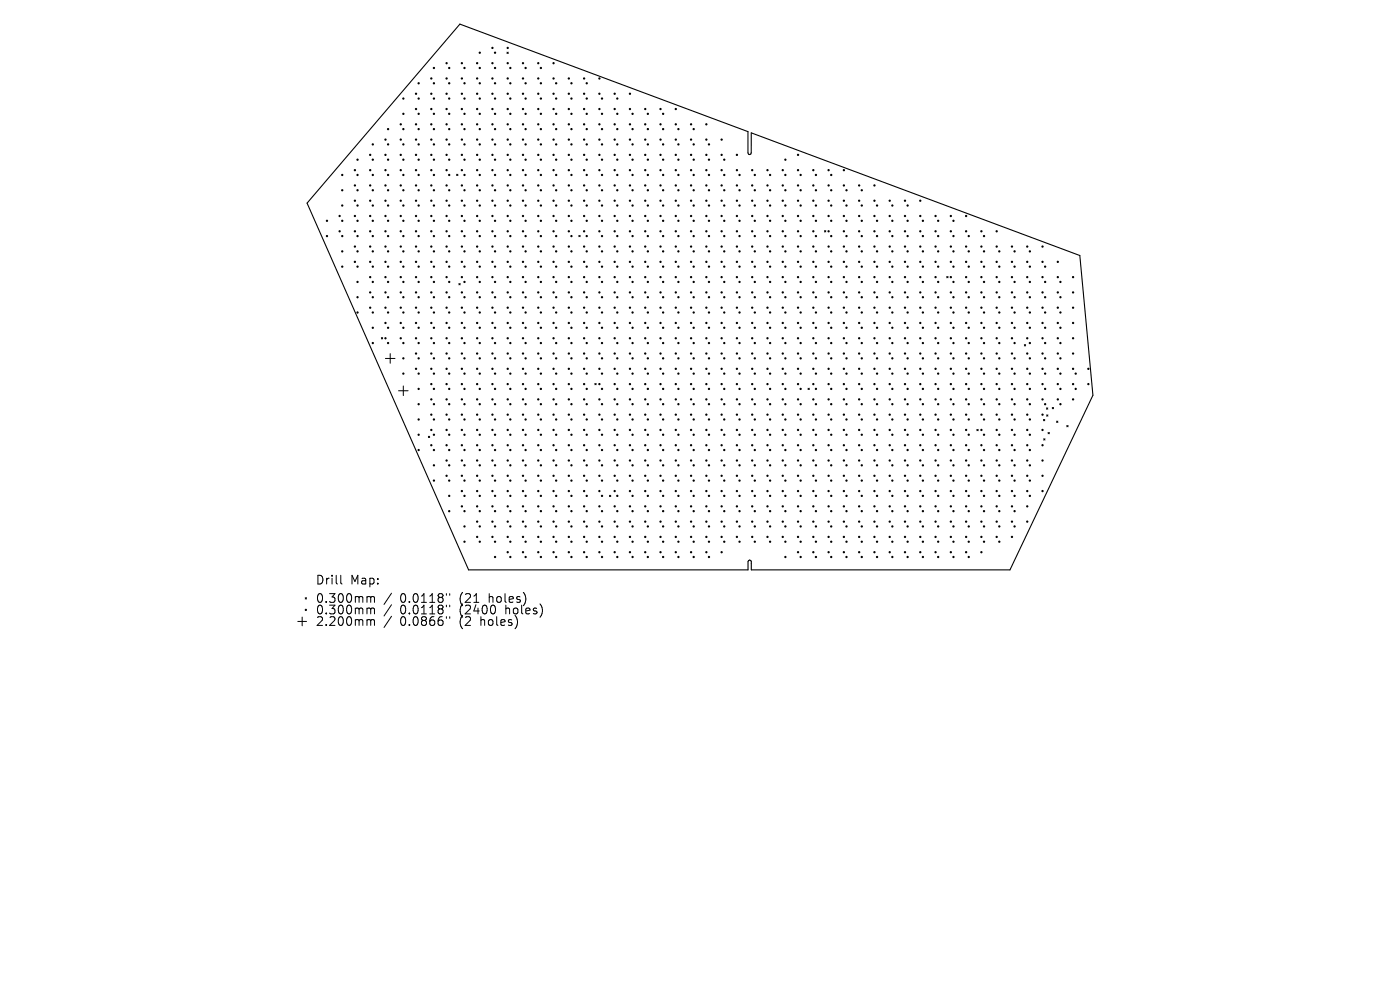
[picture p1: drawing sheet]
<svg xmlns="http://www.w3.org/2000/svg" width="297mm" height="210mm" viewBox="0 0 297 210" stroke-linecap="round" stroke-linejoin="round" font-family="sans-serif">
<defs><g id="words">
<g font-size="2.6">
<text x="66.9" y="124.2">Drill</text>
<text x="74.3" y="124.2">Map:</text>
<text x="66.9" y="128.1">0.300mm</text>
<text x="66.9" y="130.6">0.300mm</text>
<text x="84.9" y="128.1">0.0118&quot;</text>
<text x="84.9" y="130.6">0.0118&quot;</text>
<text x="97.6" y="128.1">(21</text>
<text x="97.6" y="130.6">(2400</text>
<text x="104" y="128.1">holes)</text>
<text x="107.5" y="130.6">holes)</text>
<text x="66.9" y="133">2.200mm</text>
<text x="84.9" y="133">0.0866&quot;</text>
<text x="97.6" y="133">(2</text>
<text x="102.2" y="133">holes)</text>
</g>
</g></defs>
<path d="M97.6 5.1l61.1 22.8v4.5l.3 .4 .4-.4v-4.2l69.7 26 2.8 29.6-17.6 37.1h-54.9v-1.7l-.4-.4-.3 .4v1.7h-59.3l-34.3-77.8z" fill="none" stroke="#000" stroke-width=".23"/>
<g fill="none" stroke="#000" stroke-width=".21">
<path d="M107.5 11.1l.3 .2M107.8 11.1l-.3 .2M96.9 37l.2 .2M97.1 37l-.2 .2M122.8 49.9l.3 .3M123.1 49.9l-.3 .3M174.9 48.9l.3 .3M175.2 48.9l-.3 .3M200.8 58.6l.3 .3M201.1 58.6l-.3 .3M80.9 71.6l.3 .3M81.2 71.6l-.3 .3"/>
<path d="M81.8 76h2M82.8 75v2.1M97.4 60.1l.2 .3M97.6 60.1l-.2 .3M217.3 73.1l.3 .3M217.6 73.1l-.3 .3M84.5 82.9h2.1M85.6 81.9v2M90.9 92.5l.3 .3M91.2 92.5l-.3 .3M126.2 81.3l.3 .3M126.5 81.3l-.3 .3"/>
<path d="M171.4 82.4l.3 .2M171.7 82.4l-.3 .2M207.2 91.1l.3 .3M207.5 91.1l-.3 .3M221.4 89l.2 .3M221.4 93.1l.3 .3M221.6 89l-.2 .3M221.7 93.1l-.3 .3M222 86.5l.3 .3M222 88l.3 .3M222.3 86.5l-.3 .3M222.3 88l-.3 .3"/>
<path d="M222.3 91.7l.3 .3M222.6 91.7l-.3 .3M223.2 86.4l.3 .3M223.5 86.4l-.3 .3M224.1 89.3l.3 .3M224.4 89.3l-.3 .3M226.3 90.3l.3 .2M226.6 90.3l-.3 .2M129.3 105.1l.3 .2M129.6 105.1l-.3 .2M63.2 131.8h1.8M64.1 130.9v1.8"/>
<path d="M64.8 126.8l.2 .3M65 126.8l-.2 .3M72.3 122v1.6l.3 .3M78.1 126.5l.5 .1v.2M78.1 129l.5 .1v.2M78.1 131.4l.5 .1v.2M78.6 126.8l.3-.3 .5 .1v1.2M78.6 126.8v1M78.6 129.3v.9M78.6 131.7v1M78.6 129.3l.3-.3 .5 .1v1.1M78.6 131.7l.3-.3 .5 .1v1.2"/>
<path d="M83.1 125.8l-1.6 2.4M83.1 128.3l-1.6 2.4M83.1 130.7l-1.6 2.4M94.7 125.9v.4M94.7 128.4v.3M94.7 130.8v.4M95.4 125.9v.4M95.4 128.4v.3M95.4 130.8v.4M105.1 129.5l-.2 .5"/>
<circle cx="88.3" cy="19.9" r=".14"/>
<circle cx="88.8" cy="17.7" r=".14"/>
<circle cx="91.5" cy="19.9" r=".14"/>
<circle cx="91.5" cy="16.6" r=".14"/>
<circle cx="92.1" cy="17.7" r=".14"/>
<circle cx="92.1" cy="14.4" r=".14"/>
<circle cx="94.7" cy="19.9" r=".14"/>
<circle cx="94.7" cy="16.6" r=".14"/>
<circle cx="94.7" cy="13.4" r=".14"/>
<circle cx="95.3" cy="17.7" r=".14"/>
<circle cx="95.3" cy="14.4" r=".14"/>
<circle cx="98" cy="19.9" r=".14"/>
<circle cx="98" cy="16.6" r=".14"/>
<circle cx="98" cy="13.4" r=".14"/>
<circle cx="98.5" cy="17.7" r=".14"/>
<circle cx="98.5" cy="14.4" r=".14"/>
<circle cx="101.2" cy="19.9" r=".14"/>
<circle cx="101.2" cy="16.6" r=".14"/>
<circle cx="101.2" cy="13.4" r=".14"/>
<circle cx="101.8" cy="11.2" r=".14"/>
<circle cx="101.8" cy="17.7" r=".14"/>
<circle cx="101.8" cy="14.4" r=".14"/>
<circle cx="104.5" cy="10.2" r=".14"/>
<circle cx="104.5" cy="19.9" r=".14"/>
<circle cx="104.5" cy="16.6" r=".14"/>
<circle cx="104.5" cy="13.4" r=".14"/>
<circle cx="105" cy="11.2" r=".14"/>
<circle cx="105" cy="17.7" r=".14"/>
<circle cx="105" cy="14.4" r=".14"/>
<circle cx="107.7" cy="10.2" r=".14"/>
<circle cx="107.7" cy="19.9" r=".14"/>
<circle cx="107.7" cy="16.6" r=".14"/>
<circle cx="107.7" cy="13.4" r=".14"/>
<circle cx="108.3" cy="17.7" r=".14"/>
<circle cx="108.3" cy="14.4" r=".14"/>
<circle cx="110.9" cy="19.9" r=".14"/>
<circle cx="110.9" cy="16.6" r=".14"/>
<circle cx="110.9" cy="13.4" r=".14"/>
<circle cx="111.5" cy="17.7" r=".14"/>
<circle cx="111.5" cy="14.4" r=".14"/>
<circle cx="114.2" cy="19.9" r=".14"/>
<circle cx="114.2" cy="16.6" r=".14"/>
<circle cx="114.2" cy="13.4" r=".14"/>
<circle cx="114.7" cy="17.7" r=".14"/>
<circle cx="114.7" cy="14.4" r=".14"/>
<circle cx="117.4" cy="19.9" r=".14"/>
<circle cx="117.4" cy="16.6" r=".14"/>
<circle cx="117.4" cy="13.4" r=".14"/>
<circle cx="118" cy="17.7" r=".14"/>
<circle cx="120.7" cy="19.9" r=".14"/>
<circle cx="120.7" cy="16.6" r=".14"/>
<circle cx="121.2" cy="17.7" r=".14"/>
<circle cx="123.9" cy="19.9" r=".14"/>
<circle cx="123.9" cy="16.6" r=".14"/>
<circle cx="124.5" cy="17.7" r=".14"/>
<circle cx="127.2" cy="19.9" r=".14"/>
<circle cx="127.2" cy="16.6" r=".14"/>
<circle cx="130.4" cy="19.9" r=".14"/>
<circle cx="133.6" cy="19.9" r=".14"/>
<circle cx="72.6" cy="37.1" r=".14"/>
<circle cx="75.3" cy="36.1" r=".14"/>
<circle cx="75.3" cy="39.3" r=".14"/>
<circle cx="75.8" cy="37.1" r=".14"/>
<circle cx="75.8" cy="33.9" r=".14"/>
<circle cx="78.5" cy="36.1" r=".14"/>
<circle cx="78.5" cy="39.3" r=".14"/>
<circle cx="78.5" cy="32.9" r=".14"/>
<circle cx="79.1" cy="30.6" r=".14"/>
<circle cx="79.1" cy="37.1" r=".14"/>
<circle cx="79.1" cy="33.9" r=".14"/>
<circle cx="81.8" cy="29.6" r=".14"/>
<circle cx="81.8" cy="36.1" r=".14"/>
<circle cx="81.8" cy="39.3" r=".14"/>
<circle cx="81.8" cy="32.9" r=".14"/>
<circle cx="82.3" cy="30.6" r=".14"/>
<circle cx="82.3" cy="37.1" r=".14"/>
<circle cx="82.3" cy="33.9" r=".14"/>
<circle cx="82.3" cy="27.4" r=".14"/>
<circle cx="85" cy="29.6" r=".14"/>
<circle cx="85" cy="36.1" r=".14"/>
<circle cx="85" cy="32.9" r=".14"/>
<circle cx="85" cy="39.3" r=".14"/>
<circle cx="85" cy="26.4" r=".14"/>
<circle cx="85.6" cy="30.6" r=".14"/>
<circle cx="85.6" cy="20.9" r=".14"/>
<circle cx="85.6" cy="37.1" r=".14"/>
<circle cx="85.6" cy="24.1" r=".14"/>
<circle cx="85.6" cy="33.9" r=".14"/>
<circle cx="85.6" cy="27.4" r=".14"/>
<circle cx="88.3" cy="29.6" r=".14"/>
<circle cx="88.3" cy="23.1" r=".14"/>
<circle cx="88.3" cy="36.1" r=".14"/>
<circle cx="88.3" cy="39.3" r=".14"/>
<circle cx="88.3" cy="26.4" r=".14"/>
<circle cx="88.3" cy="32.9" r=".14"/>
<circle cx="88.8" cy="30.6" r=".14"/>
<circle cx="88.8" cy="20.9" r=".14"/>
<circle cx="88.8" cy="37.1" r=".14"/>
<circle cx="88.8" cy="24.1" r=".14"/>
<circle cx="88.8" cy="27.4" r=".14"/>
<circle cx="88.8" cy="33.9" r=".14"/>
<circle cx="91.5" cy="29.6" r=".14"/>
<circle cx="91.5" cy="23.1" r=".14"/>
<circle cx="91.5" cy="36.1" r=".14"/>
<circle cx="91.5" cy="26.4" r=".14"/>
<circle cx="91.5" cy="39.3" r=".14"/>
<circle cx="91.5" cy="32.9" r=".14"/>
<circle cx="92.1" cy="30.6" r=".14"/>
<circle cx="92.1" cy="20.9" r=".14"/>
<circle cx="92.1" cy="37.1" r=".14"/>
<circle cx="92.1" cy="24.1" r=".14"/>
<circle cx="92.1" cy="27.4" r=".14"/>
<circle cx="92.1" cy="33.9" r=".14"/>
<circle cx="94.7" cy="29.6" r=".14"/>
<circle cx="94.7" cy="23.1" r=".14"/>
<circle cx="94.7" cy="36.1" r=".14"/>
<circle cx="94.7" cy="26.4" r=".14"/>
<circle cx="94.7" cy="39.3" r=".14"/>
<circle cx="94.7" cy="32.9" r=".14"/>
<circle cx="95.3" cy="30.6" r=".14"/>
<circle cx="95.3" cy="20.9" r=".14"/>
<circle cx="95.3" cy="37.1" r=".14"/>
<circle cx="95.3" cy="24.1" r=".14"/>
<circle cx="95.3" cy="27.4" r=".14"/>
<circle cx="95.3" cy="33.9" r=".14"/>
<circle cx="98" cy="29.6" r=".14"/>
<circle cx="98" cy="23.1" r=".14"/>
<circle cx="98" cy="36.1" r=".14"/>
<circle cx="98" cy="26.4" r=".14"/>
<circle cx="98" cy="32.9" r=".14"/>
<circle cx="98" cy="39.3" r=".14"/>
<circle cx="98.5" cy="30.6" r=".14"/>
<circle cx="98.5" cy="20.9" r=".14"/>
<circle cx="98.5" cy="37.1" r=".14"/>
<circle cx="98.5" cy="24.1" r=".14"/>
<circle cx="98.5" cy="33.9" r=".14"/>
<circle cx="98.5" cy="27.4" r=".14"/>
<circle cx="101.2" cy="29.6" r=".14"/>
<circle cx="101.2" cy="23.1" r=".14"/>
<circle cx="101.2" cy="36.1" r=".14"/>
<circle cx="101.2" cy="39.3" r=".14"/>
<circle cx="101.2" cy="26.4" r=".14"/>
<circle cx="101.2" cy="32.9" r=".14"/>
<circle cx="101.8" cy="30.6" r=".14"/>
<circle cx="101.8" cy="20.9" r=".14"/>
<circle cx="101.8" cy="37.1" r=".14"/>
<circle cx="101.8" cy="24.1" r=".14"/>
<circle cx="101.8" cy="33.9" r=".14"/>
<circle cx="101.8" cy="27.4" r=".14"/>
<circle cx="104.5" cy="29.6" r=".14"/>
<circle cx="104.5" cy="23.1" r=".14"/>
<circle cx="104.5" cy="36.1" r=".14"/>
<circle cx="104.5" cy="26.4" r=".14"/>
<circle cx="104.5" cy="39.3" r=".14"/>
<circle cx="104.5" cy="32.9" r=".14"/>
<circle cx="105" cy="30.6" r=".14"/>
<circle cx="105" cy="20.9" r=".14"/>
<circle cx="105" cy="37.1" r=".14"/>
<circle cx="105" cy="24.1" r=".14"/>
<circle cx="105" cy="33.9" r=".14"/>
<circle cx="105" cy="27.4" r=".14"/>
<circle cx="107.7" cy="29.6" r=".14"/>
<circle cx="107.7" cy="23.1" r=".14"/>
<circle cx="107.7" cy="36.1" r=".14"/>
<circle cx="107.7" cy="39.3" r=".14"/>
<circle cx="107.7" cy="26.4" r=".14"/>
<circle cx="107.7" cy="32.9" r=".14"/>
<circle cx="108.3" cy="30.6" r=".14"/>
<circle cx="108.3" cy="20.9" r=".14"/>
<circle cx="108.3" cy="37.1" r=".14"/>
<circle cx="108.3" cy="24.1" r=".14"/>
<circle cx="108.3" cy="33.9" r=".14"/>
<circle cx="108.3" cy="27.4" r=".14"/>
<circle cx="110.9" cy="29.6" r=".14"/>
<circle cx="110.9" cy="23.1" r=".14"/>
<circle cx="110.9" cy="36.1" r=".14"/>
<circle cx="110.9" cy="26.4" r=".14"/>
<circle cx="110.9" cy="39.3" r=".14"/>
<circle cx="110.9" cy="32.9" r=".14"/>
<circle cx="111.5" cy="30.6" r=".14"/>
<circle cx="111.5" cy="20.9" r=".14"/>
<circle cx="111.5" cy="37.1" r=".14"/>
<circle cx="111.5" cy="24.1" r=".14"/>
<circle cx="111.5" cy="33.9" r=".14"/>
<circle cx="111.5" cy="27.4" r=".14"/>
<circle cx="114.2" cy="29.6" r=".14"/>
<circle cx="114.2" cy="23.1" r=".14"/>
<circle cx="114.2" cy="36.1" r=".14"/>
<circle cx="114.2" cy="26.4" r=".14"/>
<circle cx="114.2" cy="39.3" r=".14"/>
<circle cx="114.2" cy="32.9" r=".14"/>
<circle cx="114.7" cy="30.6" r=".14"/>
<circle cx="114.7" cy="20.9" r=".14"/>
<circle cx="114.7" cy="24.1" r=".14"/>
<circle cx="114.7" cy="37.1" r=".14"/>
<circle cx="114.7" cy="33.9" r=".14"/>
<circle cx="114.7" cy="27.4" r=".14"/>
<circle cx="117.4" cy="29.6" r=".14"/>
<circle cx="117.4" cy="23.1" r=".14"/>
<circle cx="117.4" cy="36.1" r=".14"/>
<circle cx="117.4" cy="26.4" r=".14"/>
<circle cx="117.4" cy="32.9" r=".14"/>
<circle cx="117.4" cy="39.3" r=".14"/>
<circle cx="118" cy="30.6" r=".14"/>
<circle cx="118" cy="20.9" r=".14"/>
<circle cx="118" cy="24.1" r=".14"/>
<circle cx="118" cy="37.1" r=".14"/>
<circle cx="118" cy="33.9" r=".14"/>
<circle cx="118" cy="27.4" r=".14"/>
<circle cx="120.7" cy="29.6" r=".14"/>
<circle cx="120.7" cy="23.1" r=".14"/>
<circle cx="120.7" cy="36.1" r=".14"/>
<circle cx="120.7" cy="26.4" r=".14"/>
<circle cx="120.7" cy="32.9" r=".14"/>
<circle cx="120.7" cy="39.3" r=".14"/>
<circle cx="121.2" cy="30.6" r=".14"/>
<circle cx="121.2" cy="20.9" r=".14"/>
<circle cx="121.2" cy="24.1" r=".14"/>
<circle cx="121.2" cy="37.1" r=".14"/>
<circle cx="121.2" cy="33.9" r=".14"/>
<circle cx="121.2" cy="27.4" r=".14"/>
<circle cx="123.9" cy="29.6" r=".14"/>
<circle cx="123.9" cy="23.1" r=".14"/>
<circle cx="123.9" cy="36.1" r=".14"/>
<circle cx="123.9" cy="26.4" r=".14"/>
<circle cx="123.9" cy="32.9" r=".14"/>
<circle cx="123.9" cy="39.3" r=".14"/>
<circle cx="124.5" cy="30.6" r=".14"/>
<circle cx="124.5" cy="20.9" r=".14"/>
<circle cx="124.5" cy="24.1" r=".14"/>
<circle cx="124.5" cy="37.1" r=".14"/>
<circle cx="124.5" cy="27.4" r=".14"/>
<circle cx="124.5" cy="33.9" r=".14"/>
<circle cx="127.2" cy="29.6" r=".14"/>
<circle cx="127.2" cy="23.1" r=".14"/>
<circle cx="127.2" cy="36.1" r=".14"/>
<circle cx="127.2" cy="26.4" r=".14"/>
<circle cx="127.2" cy="39.3" r=".14"/>
<circle cx="127.2" cy="32.9" r=".14"/>
<circle cx="127.7" cy="30.6" r=".14"/>
<circle cx="127.7" cy="20.9" r=".14"/>
<circle cx="127.7" cy="24.1" r=".14"/>
<circle cx="127.7" cy="37.1" r=".14"/>
<circle cx="127.7" cy="27.4" r=".14"/>
<circle cx="127.7" cy="33.9" r=".14"/>
<circle cx="130.4" cy="29.6" r=".14"/>
<circle cx="130.4" cy="23.1" r=".14"/>
<circle cx="130.4" cy="36.1" r=".14"/>
<circle cx="130.4" cy="32.9" r=".14"/>
<circle cx="130.4" cy="26.4" r=".14"/>
<circle cx="130.4" cy="39.3" r=".14"/>
<circle cx="131" cy="30.6" r=".14"/>
<circle cx="131" cy="20.9" r=".14"/>
<circle cx="131" cy="37.1" r=".14"/>
<circle cx="131" cy="24.1" r=".14"/>
<circle cx="131" cy="27.4" r=".14"/>
<circle cx="131" cy="33.9" r=".14"/>
<circle cx="133.6" cy="29.6" r=".14"/>
<circle cx="133.6" cy="23.1" r=".14"/>
<circle cx="133.6" cy="36.1" r=".14"/>
<circle cx="133.6" cy="32.9" r=".14"/>
<circle cx="133.6" cy="26.4" r=".14"/>
<circle cx="133.6" cy="39.3" r=".14"/>
<circle cx="134.2" cy="30.6" r=".14"/>
<circle cx="134.2" cy="37.1" r=".14"/>
<circle cx="134.2" cy="24.1" r=".14"/>
<circle cx="134.2" cy="27.4" r=".14"/>
<circle cx="134.2" cy="33.9" r=".14"/>
<circle cx="136.9" cy="29.6" r=".14"/>
<circle cx="136.9" cy="23.1" r=".14"/>
<circle cx="136.9" cy="36.1" r=".14"/>
<circle cx="136.9" cy="32.9" r=".14"/>
<circle cx="136.9" cy="26.4" r=".14"/>
<circle cx="136.9" cy="39.3" r=".14"/>
<circle cx="137.4" cy="30.6" r=".14"/>
<circle cx="137.4" cy="24.1" r=".14"/>
<circle cx="137.4" cy="37.1" r=".14"/>
<circle cx="137.4" cy="27.4" r=".14"/>
<circle cx="137.4" cy="33.9" r=".14"/>
<circle cx="140.1" cy="29.6" r=".14"/>
<circle cx="140.1" cy="23.1" r=".14"/>
<circle cx="140.1" cy="36.1" r=".14"/>
<circle cx="140.1" cy="32.9" r=".14"/>
<circle cx="140.1" cy="26.4" r=".14"/>
<circle cx="140.1" cy="39.3" r=".14"/>
<circle cx="140.7" cy="30.6" r=".14"/>
<circle cx="140.7" cy="37.1" r=".14"/>
<circle cx="140.7" cy="24.1" r=".14"/>
<circle cx="140.7" cy="27.4" r=".14"/>
<circle cx="140.7" cy="33.9" r=".14"/>
<circle cx="143.4" cy="29.6" r=".14"/>
<circle cx="143.4" cy="23.1" r=".14"/>
<circle cx="143.4" cy="36.1" r=".14"/>
<circle cx="143.4" cy="32.9" r=".14"/>
<circle cx="143.4" cy="26.4" r=".14"/>
<circle cx="143.4" cy="39.3" r=".14"/>
<circle cx="143.9" cy="30.6" r=".14"/>
<circle cx="143.9" cy="37.1" r=".14"/>
<circle cx="143.9" cy="33.9" r=".14"/>
<circle cx="143.9" cy="27.4" r=".14"/>
<circle cx="146.6" cy="29.6" r=".14"/>
<circle cx="146.6" cy="36.1" r=".14"/>
<circle cx="146.6" cy="32.9" r=".14"/>
<circle cx="146.6" cy="26.4" r=".14"/>
<circle cx="146.6" cy="39.3" r=".14"/>
<circle cx="147.2" cy="30.6" r=".14"/>
<circle cx="147.2" cy="37.1" r=".14"/>
<circle cx="147.2" cy="27.4" r=".14"/>
<circle cx="147.2" cy="33.9" r=".14"/>
<circle cx="149.8" cy="29.6" r=".14"/>
<circle cx="149.8" cy="36.1" r=".14"/>
<circle cx="149.8" cy="32.9" r=".14"/>
<circle cx="149.8" cy="39.3" r=".14"/>
<circle cx="149.8" cy="26.4" r=".14"/>
<circle cx="150.4" cy="30.6" r=".14"/>
<circle cx="150.4" cy="37.1" r=".14"/>
<circle cx="150.4" cy="33.9" r=".14"/>
<circle cx="153.1" cy="29.6" r=".14"/>
<circle cx="153.1" cy="36.1" r=".14"/>
<circle cx="153.1" cy="32.9" r=".14"/>
<circle cx="153.1" cy="39.3" r=".14"/>
<circle cx="153.6" cy="37.1" r=".14"/>
<circle cx="153.6" cy="33.9" r=".14"/>
<circle cx="156.3" cy="36.1" r=".14"/>
<circle cx="156.3" cy="32.9" r=".14"/>
<circle cx="156.3" cy="39.3" r=".14"/>
<circle cx="156.9" cy="37.1" r=".14"/>
<circle cx="159.6" cy="36.1" r=".14"/>
<circle cx="159.6" cy="39.3" r=".14"/>
<circle cx="160.1" cy="37.1" r=".14"/>
<circle cx="162.8" cy="36.1" r=".14"/>
<circle cx="162.8" cy="39.3" r=".14"/>
<circle cx="163.4" cy="37.1" r=".14"/>
<circle cx="166.1" cy="36.1" r=".14"/>
<circle cx="166.1" cy="39.3" r=".14"/>
<circle cx="166.6" cy="37.1" r=".14"/>
<circle cx="166.6" cy="33.9" r=".14"/>
<circle cx="169.3" cy="36.1" r=".14"/>
<circle cx="169.3" cy="39.3" r=".14"/>
<circle cx="169.3" cy="32.9" r=".14"/>
<circle cx="169.9" cy="37.1" r=".14"/>
<circle cx="172.5" cy="36.1" r=".14"/>
<circle cx="172.5" cy="39.3" r=".14"/>
<circle cx="173.1" cy="37.1" r=".14"/>
<circle cx="175.8" cy="36.1" r=".14"/>
<circle cx="175.8" cy="39.3" r=".14"/>
<circle cx="176.3" cy="37.1" r=".14"/>
<circle cx="179" cy="36.1" r=".14"/>
<circle cx="179" cy="39.3" r=".14"/>
<circle cx="182.3" cy="39.3" r=".14"/>
<circle cx="185.5" cy="39.3" r=".14"/>
<circle cx="69.4" cy="46.8" r=".14"/>
<circle cx="69.4" cy="50.1" r=".14"/>
<circle cx="72" cy="45.8" r=".14"/>
<circle cx="72" cy="49.1" r=".14"/>
<circle cx="72.6" cy="46.8" r=".14"/>
<circle cx="72.6" cy="56.6" r=".14"/>
<circle cx="72.6" cy="43.6" r=".14"/>
<circle cx="72.6" cy="50.1" r=".14"/>
<circle cx="72.6" cy="53.3" r=".14"/>
<circle cx="72.6" cy="40.4" r=".14"/>
<circle cx="75.3" cy="45.8" r=".14"/>
<circle cx="75.3" cy="55.5" r=".14"/>
<circle cx="75.3" cy="49.1" r=".14"/>
<circle cx="75.3" cy="42.6" r=".14"/>
<circle cx="75.3" cy="52.3" r=".14"/>
<circle cx="75.8" cy="46.8" r=".14"/>
<circle cx="75.8" cy="56.6" r=".14"/>
<circle cx="75.8" cy="59.8" r=".14"/>
<circle cx="75.8" cy="43.6" r=".14"/>
<circle cx="75.8" cy="53.3" r=".14"/>
<circle cx="75.8" cy="50.1" r=".14"/>
<circle cx="75.8" cy="40.4" r=".14"/>
<circle cx="78.5" cy="45.8" r=".14"/>
<circle cx="78.5" cy="55.5" r=".14"/>
<circle cx="78.5" cy="49.1" r=".14"/>
<circle cx="78.5" cy="42.6" r=".14"/>
<circle cx="78.5" cy="52.3" r=".14"/>
<circle cx="78.5" cy="58.8" r=".14"/>
<circle cx="79.1" cy="46.8" r=".14"/>
<circle cx="79.1" cy="56.6" r=".14"/>
<circle cx="79.1" cy="50.1" r=".14"/>
<circle cx="79.1" cy="53.3" r=".14"/>
<circle cx="79.1" cy="59.8" r=".14"/>
<circle cx="79.1" cy="43.6" r=".14"/>
<circle cx="79.1" cy="40.4" r=".14"/>
<circle cx="81.8" cy="45.8" r=".14"/>
<circle cx="81.8" cy="55.5" r=".14"/>
<circle cx="81.8" cy="49.1" r=".14"/>
<circle cx="81.8" cy="42.6" r=".14"/>
<circle cx="81.8" cy="58.8" r=".14"/>
<circle cx="81.8" cy="52.3" r=".14"/>
<circle cx="82.3" cy="46.8" r=".14"/>
<circle cx="82.3" cy="56.6" r=".14"/>
<circle cx="82.3" cy="53.3" r=".14"/>
<circle cx="82.3" cy="59.8" r=".14"/>
<circle cx="82.3" cy="43.6" r=".14"/>
<circle cx="82.3" cy="50.1" r=".14"/>
<circle cx="82.3" cy="40.4" r=".14"/>
<circle cx="85" cy="45.8" r=".14"/>
<circle cx="85" cy="55.5" r=".14"/>
<circle cx="85" cy="49.1" r=".14"/>
<circle cx="85" cy="42.6" r=".14"/>
<circle cx="85" cy="52.3" r=".14"/>
<circle cx="85" cy="58.8" r=".14"/>
<circle cx="85.6" cy="46.8" r=".14"/>
<circle cx="85.6" cy="56.6" r=".14"/>
<circle cx="85.6" cy="43.6" r=".14"/>
<circle cx="85.6" cy="50.1" r=".14"/>
<circle cx="85.6" cy="59.8" r=".14"/>
<circle cx="85.6" cy="53.3" r=".14"/>
<circle cx="85.6" cy="40.4" r=".14"/>
<circle cx="88.3" cy="45.8" r=".14"/>
<circle cx="88.3" cy="55.5" r=".14"/>
<circle cx="88.3" cy="49.1" r=".14"/>
<circle cx="88.3" cy="42.6" r=".14"/>
<circle cx="88.3" cy="52.3" r=".14"/>
<circle cx="88.3" cy="58.8" r=".14"/>
<circle cx="88.8" cy="46.8" r=".14"/>
<circle cx="88.8" cy="56.6" r=".14"/>
<circle cx="88.8" cy="59.8" r=".14"/>
<circle cx="88.8" cy="43.6" r=".14"/>
<circle cx="88.8" cy="53.3" r=".14"/>
<circle cx="88.8" cy="50.1" r=".14"/>
<circle cx="88.8" cy="40.4" r=".14"/>
<circle cx="91.5" cy="45.8" r=".14"/>
<circle cx="91.5" cy="55.5" r=".14"/>
<circle cx="91.5" cy="49.1" r=".14"/>
<circle cx="91.5" cy="42.6" r=".14"/>
<circle cx="91.5" cy="58.8" r=".14"/>
<circle cx="91.5" cy="52.3" r=".14"/>
<circle cx="92.1" cy="46.8" r=".14"/>
<circle cx="92.1" cy="56.6" r=".14"/>
<circle cx="92.1" cy="53.3" r=".14"/>
<circle cx="92.1" cy="50.1" r=".14"/>
<circle cx="92.1" cy="43.6" r=".14"/>
<circle cx="92.1" cy="59.8" r=".14"/>
<circle cx="92.1" cy="40.4" r=".14"/>
<circle cx="94.7" cy="45.8" r=".14"/>
<circle cx="94.7" cy="55.5" r=".14"/>
<circle cx="94.7" cy="49.1" r=".14"/>
<circle cx="94.7" cy="42.6" r=".14"/>
<circle cx="94.7" cy="52.3" r=".14"/>
<circle cx="94.7" cy="58.8" r=".14"/>
<circle cx="95.3" cy="46.8" r=".14"/>
<circle cx="95.3" cy="56.6" r=".14"/>
<circle cx="95.3" cy="53.3" r=".14"/>
<circle cx="95.3" cy="50.1" r=".14"/>
<circle cx="95.3" cy="43.6" r=".14"/>
<circle cx="95.3" cy="59.8" r=".14"/>
<circle cx="95.3" cy="40.4" r=".14"/>
<circle cx="98" cy="45.8" r=".14"/>
<circle cx="98" cy="55.5" r=".14"/>
<circle cx="98" cy="49.1" r=".14"/>
<circle cx="98" cy="42.6" r=".14"/>
<circle cx="98" cy="52.3" r=".14"/>
<circle cx="98" cy="58.8" r=".14"/>
<circle cx="98.5" cy="46.8" r=".14"/>
<circle cx="98.5" cy="56.6" r=".14"/>
<circle cx="98.5" cy="43.6" r=".14"/>
<circle cx="98.5" cy="59.8" r=".14"/>
<circle cx="98.5" cy="53.3" r=".14"/>
<circle cx="98.5" cy="50.1" r=".14"/>
<circle cx="98.5" cy="40.4" r=".14"/>
<circle cx="101.2" cy="45.8" r=".14"/>
<circle cx="101.2" cy="55.5" r=".14"/>
<circle cx="101.2" cy="49.1" r=".14"/>
<circle cx="101.2" cy="42.6" r=".14"/>
<circle cx="101.2" cy="58.8" r=".14"/>
<circle cx="101.2" cy="52.3" r=".14"/>
<circle cx="101.8" cy="46.8" r=".14"/>
<circle cx="101.8" cy="56.6" r=".14"/>
<circle cx="101.8" cy="50.1" r=".14"/>
<circle cx="101.8" cy="53.3" r=".14"/>
<circle cx="101.8" cy="43.6" r=".14"/>
<circle cx="101.8" cy="59.8" r=".14"/>
<circle cx="101.8" cy="40.4" r=".14"/>
<circle cx="104.5" cy="45.8" r=".14"/>
<circle cx="104.5" cy="55.5" r=".14"/>
<circle cx="104.5" cy="49.1" r=".14"/>
<circle cx="104.5" cy="42.6" r=".14"/>
<circle cx="104.5" cy="52.3" r=".14"/>
<circle cx="104.5" cy="58.8" r=".14"/>
<circle cx="105" cy="46.8" r=".14"/>
<circle cx="105" cy="56.6" r=".14"/>
<circle cx="105" cy="50.1" r=".14"/>
<circle cx="105" cy="53.3" r=".14"/>
<circle cx="105" cy="59.8" r=".14"/>
<circle cx="105" cy="43.6" r=".14"/>
<circle cx="105" cy="40.4" r=".14"/>
<circle cx="107.7" cy="45.8" r=".14"/>
<circle cx="107.7" cy="55.5" r=".14"/>
<circle cx="107.7" cy="49.1" r=".14"/>
<circle cx="107.7" cy="42.6" r=".14"/>
<circle cx="107.7" cy="52.3" r=".14"/>
<circle cx="107.7" cy="58.8" r=".14"/>
<circle cx="108.3" cy="46.8" r=".14"/>
<circle cx="108.3" cy="56.6" r=".14"/>
<circle cx="108.3" cy="50.1" r=".14"/>
<circle cx="108.3" cy="53.3" r=".14"/>
<circle cx="108.3" cy="59.8" r=".14"/>
<circle cx="108.3" cy="43.6" r=".14"/>
<circle cx="108.3" cy="40.4" r=".14"/>
<circle cx="110.9" cy="45.8" r=".14"/>
<circle cx="110.9" cy="55.5" r=".14"/>
<circle cx="110.9" cy="49.1" r=".14"/>
<circle cx="110.9" cy="42.6" r=".14"/>
<circle cx="110.9" cy="58.8" r=".14"/>
<circle cx="110.9" cy="52.3" r=".14"/>
<circle cx="111.5" cy="46.8" r=".14"/>
<circle cx="111.5" cy="56.6" r=".14"/>
<circle cx="111.5" cy="50.1" r=".14"/>
<circle cx="111.5" cy="43.6" r=".14"/>
<circle cx="111.5" cy="59.8" r=".14"/>
<circle cx="111.5" cy="53.3" r=".14"/>
<circle cx="111.5" cy="40.4" r=".14"/>
<circle cx="114.2" cy="45.8" r=".14"/>
<circle cx="114.2" cy="55.5" r=".14"/>
<circle cx="114.2" cy="49.1" r=".14"/>
<circle cx="114.2" cy="42.6" r=".14"/>
<circle cx="114.2" cy="52.3" r=".14"/>
<circle cx="114.2" cy="58.8" r=".14"/>
<circle cx="114.7" cy="46.8" r=".14"/>
<circle cx="114.7" cy="56.6" r=".14"/>
<circle cx="114.7" cy="53.3" r=".14"/>
<circle cx="114.7" cy="50.1" r=".14"/>
<circle cx="114.7" cy="43.6" r=".14"/>
<circle cx="114.7" cy="59.8" r=".14"/>
<circle cx="114.7" cy="40.4" r=".14"/>
<circle cx="117.4" cy="45.8" r=".14"/>
<circle cx="117.4" cy="55.5" r=".14"/>
<circle cx="117.4" cy="49.1" r=".14"/>
<circle cx="117.4" cy="42.6" r=".14"/>
<circle cx="117.4" cy="58.8" r=".14"/>
<circle cx="117.4" cy="52.3" r=".14"/>
<circle cx="118" cy="46.8" r=".14"/>
<circle cx="118" cy="56.6" r=".14"/>
<circle cx="118" cy="53.3" r=".14"/>
<circle cx="118" cy="43.6" r=".14"/>
<circle cx="118" cy="50.1" r=".14"/>
<circle cx="118" cy="59.8" r=".14"/>
<circle cx="118" cy="40.4" r=".14"/>
<circle cx="120.7" cy="45.8" r=".14"/>
<circle cx="120.7" cy="55.5" r=".14"/>
<circle cx="120.7" cy="49.1" r=".14"/>
<circle cx="120.7" cy="42.6" r=".14"/>
<circle cx="120.7" cy="52.3" r=".14"/>
<circle cx="120.7" cy="58.8" r=".14"/>
<circle cx="121.2" cy="46.8" r=".14"/>
<circle cx="121.2" cy="56.6" r=".14"/>
<circle cx="121.2" cy="59.8" r=".14"/>
<circle cx="121.2" cy="43.6" r=".14"/>
<circle cx="121.2" cy="50.1" r=".14"/>
<circle cx="121.2" cy="53.3" r=".14"/>
<circle cx="121.2" cy="40.4" r=".14"/>
<circle cx="123.9" cy="45.8" r=".14"/>
<circle cx="123.9" cy="55.5" r=".14"/>
<circle cx="123.9" cy="49.1" r=".14"/>
<circle cx="123.9" cy="42.6" r=".14"/>
<circle cx="123.9" cy="58.8" r=".14"/>
<circle cx="123.9" cy="52.3" r=".14"/>
<circle cx="124.5" cy="46.8" r=".14"/>
<circle cx="124.5" cy="56.6" r=".14"/>
<circle cx="124.5" cy="43.6" r=".14"/>
<circle cx="124.5" cy="53.3" r=".14"/>
<circle cx="124.5" cy="59.8" r=".14"/>
<circle cx="124.5" cy="50.1" r=".14"/>
<circle cx="124.5" cy="40.4" r=".14"/>
<circle cx="127.2" cy="45.8" r=".14"/>
<circle cx="127.2" cy="55.5" r=".14"/>
<circle cx="127.2" cy="49.1" r=".14"/>
<circle cx="127.2" cy="42.6" r=".14"/>
<circle cx="127.2" cy="58.8" r=".14"/>
<circle cx="127.2" cy="52.3" r=".14"/>
<circle cx="127.7" cy="46.8" r=".14"/>
<circle cx="127.7" cy="56.6" r=".14"/>
<circle cx="127.7" cy="59.8" r=".14"/>
<circle cx="127.7" cy="53.3" r=".14"/>
<circle cx="127.7" cy="43.6" r=".14"/>
<circle cx="127.7" cy="50.1" r=".14"/>
<circle cx="127.7" cy="40.4" r=".14"/>
<circle cx="130.4" cy="45.8" r=".14"/>
<circle cx="130.4" cy="55.5" r=".14"/>
<circle cx="130.4" cy="49.1" r=".14"/>
<circle cx="130.4" cy="42.6" r=".14"/>
<circle cx="130.4" cy="52.3" r=".14"/>
<circle cx="130.4" cy="58.8" r=".14"/>
<circle cx="131" cy="46.8" r=".14"/>
<circle cx="131" cy="56.6" r=".14"/>
<circle cx="131" cy="43.6" r=".14"/>
<circle cx="131" cy="50.1" r=".14"/>
<circle cx="131" cy="59.8" r=".14"/>
<circle cx="131" cy="53.3" r=".14"/>
<circle cx="131" cy="40.4" r=".14"/>
<circle cx="133.6" cy="45.8" r=".14"/>
<circle cx="133.6" cy="55.5" r=".14"/>
<circle cx="133.6" cy="49.1" r=".14"/>
<circle cx="133.6" cy="42.6" r=".14"/>
<circle cx="133.6" cy="58.8" r=".14"/>
<circle cx="133.6" cy="52.3" r=".14"/>
<circle cx="134.2" cy="46.8" r=".14"/>
<circle cx="134.2" cy="56.6" r=".14"/>
<circle cx="134.2" cy="53.3" r=".14"/>
<circle cx="134.2" cy="59.8" r=".14"/>
<circle cx="134.2" cy="43.6" r=".14"/>
<circle cx="134.2" cy="50.1" r=".14"/>
<circle cx="134.2" cy="40.4" r=".14"/>
<circle cx="136.9" cy="45.8" r=".14"/>
<circle cx="136.9" cy="55.5" r=".14"/>
<circle cx="136.9" cy="49.1" r=".14"/>
<circle cx="136.9" cy="42.6" r=".14"/>
<circle cx="136.9" cy="58.8" r=".14"/>
<circle cx="136.9" cy="52.3" r=".14"/>
<circle cx="137.4" cy="46.8" r=".14"/>
<circle cx="137.4" cy="56.6" r=".14"/>
<circle cx="137.4" cy="53.3" r=".14"/>
<circle cx="137.4" cy="43.6" r=".14"/>
<circle cx="137.4" cy="59.8" r=".14"/>
<circle cx="137.4" cy="50.1" r=".14"/>
<circle cx="137.4" cy="40.4" r=".14"/>
<circle cx="140.1" cy="45.8" r=".14"/>
<circle cx="140.1" cy="55.5" r=".14"/>
<circle cx="140.1" cy="49.1" r=".14"/>
<circle cx="140.1" cy="42.6" r=".14"/>
<circle cx="140.1" cy="52.3" r=".14"/>
<circle cx="140.1" cy="58.8" r=".14"/>
<circle cx="140.7" cy="46.8" r=".14"/>
<circle cx="140.7" cy="56.6" r=".14"/>
<circle cx="140.7" cy="53.3" r=".14"/>
<circle cx="140.7" cy="43.6" r=".14"/>
<circle cx="140.7" cy="59.8" r=".14"/>
<circle cx="140.7" cy="50.1" r=".14"/>
<circle cx="140.7" cy="40.4" r=".14"/>
<circle cx="143.4" cy="45.8" r=".14"/>
<circle cx="143.4" cy="55.5" r=".14"/>
<circle cx="143.4" cy="49.1" r=".14"/>
<circle cx="143.4" cy="42.6" r=".14"/>
<circle cx="143.4" cy="58.8" r=".14"/>
<circle cx="143.4" cy="52.3" r=".14"/>
<circle cx="143.9" cy="46.8" r=".14"/>
<circle cx="143.9" cy="56.6" r=".14"/>
<circle cx="143.9" cy="53.3" r=".14"/>
<circle cx="143.9" cy="43.6" r=".14"/>
<circle cx="143.9" cy="59.8" r=".14"/>
<circle cx="143.9" cy="50.1" r=".14"/>
<circle cx="143.9" cy="40.4" r=".14"/>
<circle cx="146.6" cy="45.8" r=".14"/>
<circle cx="146.6" cy="55.5" r=".14"/>
<circle cx="146.6" cy="49.1" r=".14"/>
<circle cx="146.6" cy="42.6" r=".14"/>
<circle cx="146.6" cy="58.8" r=".14"/>
<circle cx="146.6" cy="52.3" r=".14"/>
<circle cx="147.2" cy="46.8" r=".14"/>
<circle cx="147.2" cy="56.6" r=".14"/>
<circle cx="147.2" cy="59.8" r=".14"/>
<circle cx="147.2" cy="43.6" r=".14"/>
<circle cx="147.2" cy="53.3" r=".14"/>
<circle cx="147.2" cy="50.1" r=".14"/>
<circle cx="147.2" cy="40.4" r=".14"/>
<circle cx="149.8" cy="45.8" r=".14"/>
<circle cx="149.8" cy="55.5" r=".14"/>
<circle cx="149.8" cy="49.1" r=".14"/>
<circle cx="149.8" cy="42.6" r=".14"/>
<circle cx="149.8" cy="52.3" r=".14"/>
<circle cx="149.8" cy="58.8" r=".14"/>
<circle cx="150.4" cy="46.8" r=".14"/>
<circle cx="150.4" cy="56.6" r=".14"/>
<circle cx="150.4" cy="53.3" r=".14"/>
<circle cx="150.4" cy="59.8" r=".14"/>
<circle cx="150.4" cy="50.1" r=".14"/>
<circle cx="150.4" cy="43.6" r=".14"/>
<circle cx="150.4" cy="40.4" r=".14"/>
<circle cx="153.1" cy="45.8" r=".14"/>
<circle cx="153.1" cy="55.5" r=".14"/>
<circle cx="153.1" cy="49.1" r=".14"/>
<circle cx="153.1" cy="42.6" r=".14"/>
<circle cx="153.1" cy="58.8" r=".14"/>
<circle cx="153.1" cy="52.3" r=".14"/>
<circle cx="153.6" cy="46.8" r=".14"/>
<circle cx="153.6" cy="56.6" r=".14"/>
<circle cx="153.6" cy="53.3" r=".14"/>
<circle cx="153.6" cy="43.6" r=".14"/>
<circle cx="153.6" cy="59.8" r=".14"/>
<circle cx="153.6" cy="50.1" r=".14"/>
<circle cx="153.6" cy="40.4" r=".14"/>
<circle cx="156.3" cy="45.8" r=".14"/>
<circle cx="156.3" cy="55.5" r=".14"/>
<circle cx="156.3" cy="49.1" r=".14"/>
<circle cx="156.3" cy="42.6" r=".14"/>
<circle cx="156.3" cy="58.8" r=".14"/>
<circle cx="156.3" cy="52.3" r=".14"/>
<circle cx="156.9" cy="46.8" r=".14"/>
<circle cx="156.9" cy="56.6" r=".14"/>
<circle cx="156.9" cy="53.3" r=".14"/>
<circle cx="156.9" cy="43.6" r=".14"/>
<circle cx="156.9" cy="59.8" r=".14"/>
<circle cx="156.9" cy="50.1" r=".14"/>
<circle cx="156.9" cy="40.4" r=".14"/>
<circle cx="159.6" cy="45.8" r=".14"/>
<circle cx="159.6" cy="55.5" r=".14"/>
<circle cx="159.6" cy="49.1" r=".14"/>
<circle cx="159.6" cy="42.6" r=".14"/>
<circle cx="159.6" cy="58.8" r=".14"/>
<circle cx="159.6" cy="52.3" r=".14"/>
<circle cx="160.1" cy="46.8" r=".14"/>
<circle cx="160.1" cy="56.6" r=".14"/>
<circle cx="160.1" cy="53.3" r=".14"/>
<circle cx="160.1" cy="43.6" r=".14"/>
<circle cx="160.1" cy="59.8" r=".14"/>
<circle cx="160.1" cy="50.1" r=".14"/>
<circle cx="160.1" cy="40.4" r=".14"/>
<circle cx="162.8" cy="45.8" r=".14"/>
<circle cx="162.8" cy="55.5" r=".14"/>
<circle cx="162.8" cy="49.1" r=".14"/>
<circle cx="162.8" cy="42.6" r=".14"/>
<circle cx="162.8" cy="52.3" r=".14"/>
<circle cx="162.8" cy="58.8" r=".14"/>
<circle cx="163.4" cy="46.8" r=".14"/>
<circle cx="163.4" cy="56.6" r=".14"/>
<circle cx="163.4" cy="50.1" r=".14"/>
<circle cx="163.4" cy="59.8" r=".14"/>
<circle cx="163.4" cy="53.3" r=".14"/>
<circle cx="163.4" cy="43.6" r=".14"/>
<circle cx="163.4" cy="40.4" r=".14"/>
<circle cx="166.1" cy="45.8" r=".14"/>
<circle cx="166.1" cy="55.5" r=".14"/>
<circle cx="166.1" cy="49.1" r=".14"/>
<circle cx="166.1" cy="42.6" r=".14"/>
<circle cx="166.1" cy="58.8" r=".14"/>
<circle cx="166.1" cy="52.3" r=".14"/>
<circle cx="166.6" cy="46.8" r=".14"/>
<circle cx="166.6" cy="56.6" r=".14"/>
<circle cx="166.6" cy="43.6" r=".14"/>
<circle cx="166.6" cy="53.3" r=".14"/>
<circle cx="166.6" cy="50.1" r=".14"/>
<circle cx="166.6" cy="59.8" r=".14"/>
<circle cx="166.6" cy="40.4" r=".14"/>
<circle cx="169.3" cy="45.8" r=".14"/>
<circle cx="169.3" cy="55.5" r=".14"/>
<circle cx="169.3" cy="49.1" r=".14"/>
<circle cx="169.3" cy="42.6" r=".14"/>
<circle cx="169.3" cy="58.8" r=".14"/>
<circle cx="169.3" cy="52.3" r=".14"/>
<circle cx="169.9" cy="46.8" r=".14"/>
<circle cx="169.9" cy="56.6" r=".14"/>
<circle cx="169.9" cy="53.3" r=".14"/>
<circle cx="169.9" cy="50.1" r=".14"/>
<circle cx="169.9" cy="59.8" r=".14"/>
<circle cx="169.9" cy="43.6" r=".14"/>
<circle cx="169.9" cy="40.4" r=".14"/>
<circle cx="172.5" cy="45.8" r=".14"/>
<circle cx="172.5" cy="55.5" r=".14"/>
<circle cx="172.5" cy="49.1" r=".14"/>
<circle cx="172.5" cy="42.6" r=".14"/>
<circle cx="172.5" cy="58.8" r=".14"/>
<circle cx="172.5" cy="52.3" r=".14"/>
<circle cx="173.1" cy="46.8" r=".14"/>
<circle cx="173.1" cy="56.6" r=".14"/>
<circle cx="173.1" cy="59.8" r=".14"/>
<circle cx="173.1" cy="43.6" r=".14"/>
<circle cx="173.1" cy="53.3" r=".14"/>
<circle cx="173.1" cy="50.1" r=".14"/>
<circle cx="173.1" cy="40.4" r=".14"/>
<circle cx="175.8" cy="45.8" r=".14"/>
<circle cx="175.8" cy="55.5" r=".14"/>
<circle cx="175.8" cy="49.1" r=".14"/>
<circle cx="175.8" cy="42.6" r=".14"/>
<circle cx="175.8" cy="58.8" r=".14"/>
<circle cx="175.8" cy="52.3" r=".14"/>
<circle cx="176.3" cy="46.8" r=".14"/>
<circle cx="176.3" cy="56.6" r=".14"/>
<circle cx="176.3" cy="50.1" r=".14"/>
<circle cx="176.3" cy="43.6" r=".14"/>
<circle cx="176.3" cy="53.3" r=".14"/>
<circle cx="176.3" cy="59.8" r=".14"/>
<circle cx="176.3" cy="40.4" r=".14"/>
<circle cx="179" cy="45.8" r=".14"/>
<circle cx="179" cy="55.5" r=".14"/>
<circle cx="179" cy="49.1" r=".14"/>
<circle cx="179" cy="42.6" r=".14"/>
<circle cx="179" cy="52.3" r=".14"/>
<circle cx="179" cy="58.8" r=".14"/>
<circle cx="179.6" cy="46.8" r=".14"/>
<circle cx="179.6" cy="56.6" r=".14"/>
<circle cx="179.6" cy="43.6" r=".14"/>
<circle cx="179.6" cy="50.1" r=".14"/>
<circle cx="179.6" cy="59.8" r=".14"/>
<circle cx="179.6" cy="53.3" r=".14"/>
<circle cx="179.6" cy="40.4" r=".14"/>
<circle cx="182.3" cy="45.8" r=".14"/>
<circle cx="182.3" cy="55.5" r=".14"/>
<circle cx="182.3" cy="49.1" r=".14"/>
<circle cx="182.3" cy="42.6" r=".14"/>
<circle cx="182.3" cy="52.3" r=".14"/>
<circle cx="182.3" cy="58.8" r=".14"/>
<circle cx="182.8" cy="46.8" r=".14"/>
<circle cx="182.8" cy="56.6" r=".14"/>
<circle cx="182.8" cy="59.8" r=".14"/>
<circle cx="182.8" cy="43.6" r=".14"/>
<circle cx="182.8" cy="53.3" r=".14"/>
<circle cx="182.8" cy="50.1" r=".14"/>
<circle cx="182.8" cy="40.4" r=".14"/>
<circle cx="185.5" cy="45.8" r=".14"/>
<circle cx="185.5" cy="55.5" r=".14"/>
<circle cx="185.5" cy="49.1" r=".14"/>
<circle cx="185.5" cy="42.6" r=".14"/>
<circle cx="185.5" cy="58.8" r=".14"/>
<circle cx="185.5" cy="52.3" r=".14"/>
<circle cx="186.1" cy="46.8" r=".14"/>
<circle cx="186.1" cy="56.6" r=".14"/>
<circle cx="186.1" cy="43.6" r=".14"/>
<circle cx="186.1" cy="50.1" r=".14"/>
<circle cx="186.1" cy="59.8" r=".14"/>
<circle cx="186.1" cy="53.3" r=".14"/>
<circle cx="188.7" cy="45.8" r=".14"/>
<circle cx="188.7" cy="55.5" r=".14"/>
<circle cx="188.7" cy="49.1" r=".14"/>
<circle cx="188.7" cy="42.6" r=".14"/>
<circle cx="188.7" cy="58.8" r=".14"/>
<circle cx="188.7" cy="52.3" r=".14"/>
<circle cx="189.3" cy="46.8" r=".14"/>
<circle cx="189.3" cy="56.6" r=".14"/>
<circle cx="189.3" cy="59.8" r=".14"/>
<circle cx="189.3" cy="50.1" r=".14"/>
<circle cx="189.3" cy="53.3" r=".14"/>
<circle cx="189.3" cy="43.6" r=".14"/>
<circle cx="192" cy="45.8" r=".14"/>
<circle cx="192" cy="55.5" r=".14"/>
<circle cx="192" cy="49.1" r=".14"/>
<circle cx="192" cy="42.6" r=".14"/>
<circle cx="192" cy="52.3" r=".14"/>
<circle cx="192" cy="58.8" r=".14"/>
<circle cx="192.5" cy="46.8" r=".14"/>
<circle cx="192.5" cy="56.6" r=".14"/>
<circle cx="192.5" cy="59.8" r=".14"/>
<circle cx="192.5" cy="43.6" r=".14"/>
<circle cx="192.5" cy="53.3" r=".14"/>
<circle cx="192.5" cy="50.1" r=".14"/>
<circle cx="195.2" cy="45.8" r=".14"/>
<circle cx="195.2" cy="55.5" r=".14"/>
<circle cx="195.2" cy="49.1" r=".14"/>
<circle cx="195.2" cy="42.6" r=".14"/>
<circle cx="195.2" cy="58.8" r=".14"/>
<circle cx="195.2" cy="52.3" r=".14"/>
<circle cx="195.8" cy="46.8" r=".14"/>
<circle cx="195.8" cy="56.6" r=".14"/>
<circle cx="195.8" cy="59.8" r=".14"/>
<circle cx="195.8" cy="53.3" r=".14"/>
<circle cx="195.8" cy="50.1" r=".14"/>
<circle cx="198.5" cy="45.8" r=".14"/>
<circle cx="198.5" cy="55.5" r=".14"/>
<circle cx="198.5" cy="49.1" r=".14"/>
<circle cx="198.5" cy="52.3" r=".14"/>
<circle cx="198.5" cy="58.8" r=".14"/>
<circle cx="199" cy="46.8" r=".14"/>
<circle cx="199" cy="56.6" r=".14"/>
<circle cx="199" cy="50.1" r=".14"/>
<circle cx="199" cy="53.3" r=".14"/>
<circle cx="199" cy="59.8" r=".14"/>
<circle cx="201.7" cy="45.8" r=".14"/>
<circle cx="201.7" cy="55.5" r=".14"/>
<circle cx="201.7" cy="49.1" r=".14"/>
<circle cx="201.7" cy="52.3" r=".14"/>
<circle cx="201.7" cy="58.8" r=".14"/>
<circle cx="202.3" cy="46.8" r=".14"/>
<circle cx="202.3" cy="56.6" r=".14"/>
<circle cx="202.3" cy="59.8" r=".14"/>
<circle cx="202.3" cy="50.1" r=".14"/>
<circle cx="202.3" cy="53.3" r=".14"/>
<circle cx="205" cy="45.8" r=".14"/>
<circle cx="205" cy="55.5" r=".14"/>
<circle cx="205" cy="49.1" r=".14"/>
<circle cx="205" cy="52.3" r=".14"/>
<circle cx="205" cy="58.8" r=".14"/>
<circle cx="205.5" cy="56.6" r=".14"/>
<circle cx="205.5" cy="59.8" r=".14"/>
<circle cx="205.5" cy="53.3" r=".14"/>
<circle cx="205.5" cy="50.1" r=".14"/>
<circle cx="208.2" cy="55.5" r=".14"/>
<circle cx="208.2" cy="49.1" r=".14"/>
<circle cx="208.2" cy="58.8" r=".14"/>
<circle cx="208.2" cy="52.3" r=".14"/>
<circle cx="208.8" cy="56.6" r=".14"/>
<circle cx="208.8" cy="59.8" r=".14"/>
<circle cx="208.8" cy="53.3" r=".14"/>
<circle cx="208.8" cy="50.1" r=".14"/>
<circle cx="211.4" cy="55.5" r=".14"/>
<circle cx="211.4" cy="49.1" r=".14"/>
<circle cx="211.4" cy="58.8" r=".14"/>
<circle cx="211.4" cy="52.3" r=".14"/>
<circle cx="212" cy="56.6" r=".14"/>
<circle cx="212" cy="59.8" r=".14"/>
<circle cx="212" cy="53.3" r=".14"/>
<circle cx="214.7" cy="55.5" r=".14"/>
<circle cx="214.7" cy="52.3" r=".14"/>
<circle cx="214.7" cy="58.8" r=".14"/>
<circle cx="215.2" cy="56.6" r=".14"/>
<circle cx="215.2" cy="59.8" r=".14"/>
<circle cx="215.2" cy="53.3" r=".14"/>
<circle cx="217.9" cy="55.5" r=".14"/>
<circle cx="217.9" cy="58.8" r=".14"/>
<circle cx="217.9" cy="52.3" r=".14"/>
<circle cx="218.5" cy="56.6" r=".14"/>
<circle cx="218.5" cy="59.8" r=".14"/>
<circle cx="218.5" cy="53.3" r=".14"/>
<circle cx="221.2" cy="55.5" r=".14"/>
<circle cx="221.2" cy="58.8" r=".14"/>
<circle cx="221.2" cy="52.3" r=".14"/>
<circle cx="221.7" cy="56.6" r=".14"/>
<circle cx="221.7" cy="59.8" r=".14"/>
<circle cx="224.4" cy="55.5" r=".14"/>
<circle cx="224.4" cy="58.8" r=".14"/>
<circle cx="225" cy="59.8" r=".14"/>
<circle cx="227.6" cy="58.8" r=".14"/>
<circle cx="75.8" cy="66.3" r=".14"/>
<circle cx="75.8" cy="63" r=".14"/>
<circle cx="78.5" cy="65.3" r=".14"/>
<circle cx="78.5" cy="62" r=".14"/>
<circle cx="79.1" cy="66.3" r=".14"/>
<circle cx="79.1" cy="63" r=".14"/>
<circle cx="79.1" cy="69.5" r=".14"/>
<circle cx="79.1" cy="72.8" r=".14"/>
<circle cx="81.8" cy="65.3" r=".14"/>
<circle cx="81.8" cy="71.8" r=".14"/>
<circle cx="81.8" cy="62" r=".14"/>
<circle cx="81.8" cy="68.5" r=".14"/>
<circle cx="82.3" cy="66.3" r=".14"/>
<circle cx="82.3" cy="63" r=".14"/>
<circle cx="82.3" cy="69.5" r=".14"/>
<circle cx="82.3" cy="72.8" r=".14"/>
<circle cx="85" cy="65.3" r=".14"/>
<circle cx="85" cy="71.8" r=".14"/>
<circle cx="85" cy="62" r=".14"/>
<circle cx="85" cy="68.5" r=".14"/>
<circle cx="85.6" cy="66.3" r=".14"/>
<circle cx="85.6" cy="76" r=".14"/>
<circle cx="85.6" cy="63" r=".14"/>
<circle cx="85.6" cy="69.5" r=".14"/>
<circle cx="85.6" cy="79.3" r=".14"/>
<circle cx="85.6" cy="72.8" r=".14"/>
<circle cx="88.3" cy="65.3" r=".14"/>
<circle cx="88.3" cy="75" r=".14"/>
<circle cx="88.3" cy="78.2" r=".14"/>
<circle cx="88.3" cy="71.8" r=".14"/>
<circle cx="88.3" cy="62" r=".14"/>
<circle cx="88.3" cy="68.5" r=".14"/>
<circle cx="88.8" cy="66.3" r=".14"/>
<circle cx="88.8" cy="63" r=".14"/>
<circle cx="88.8" cy="69.5" r=".14"/>
<circle cx="88.8" cy="76" r=".14"/>
<circle cx="88.8" cy="79.3" r=".14"/>
<circle cx="88.8" cy="72.8" r=".14"/>
<circle cx="91.5" cy="65.3" r=".14"/>
<circle cx="91.5" cy="75" r=".14"/>
<circle cx="91.5" cy="71.8" r=".14"/>
<circle cx="91.5" cy="78.2" r=".14"/>
<circle cx="91.5" cy="68.5" r=".14"/>
<circle cx="91.5" cy="62" r=".14"/>
<circle cx="92.1" cy="66.3" r=".14"/>
<circle cx="92.1" cy="76" r=".14"/>
<circle cx="92.1" cy="69.5" r=".14"/>
<circle cx="92.1" cy="63" r=".14"/>
<circle cx="92.1" cy="72.8" r=".14"/>
<circle cx="92.1" cy="79.3" r=".14"/>
<circle cx="94.7" cy="65.3" r=".14"/>
<circle cx="94.7" cy="75" r=".14"/>
<circle cx="94.7" cy="71.8" r=".14"/>
<circle cx="94.7" cy="78.2" r=".14"/>
<circle cx="94.7" cy="62" r=".14"/>
<circle cx="94.7" cy="68.5" r=".14"/>
<circle cx="95.3" cy="66.3" r=".14"/>
<circle cx="95.3" cy="76" r=".14"/>
<circle cx="95.3" cy="69.5" r=".14"/>
<circle cx="95.3" cy="63" r=".14"/>
<circle cx="95.3" cy="72.8" r=".14"/>
<circle cx="95.3" cy="79.3" r=".14"/>
<circle cx="98" cy="65.3" r=".14"/>
<circle cx="98" cy="75" r=".14"/>
<circle cx="98" cy="78.2" r=".14"/>
<circle cx="98" cy="71.8" r=".14"/>
<circle cx="98" cy="62" r=".14"/>
<circle cx="98" cy="68.5" r=".14"/>
<circle cx="98.5" cy="66.3" r=".14"/>
<circle cx="98.5" cy="69.5" r=".14"/>
<circle cx="98.5" cy="76" r=".14"/>
<circle cx="98.5" cy="63" r=".14"/>
<circle cx="98.5" cy="79.3" r=".14"/>
<circle cx="98.5" cy="72.8" r=".14"/>
<circle cx="101.2" cy="65.3" r=".14"/>
<circle cx="101.2" cy="75" r=".14"/>
<circle cx="101.2" cy="78.2" r=".14"/>
<circle cx="101.2" cy="71.8" r=".14"/>
<circle cx="101.2" cy="68.5" r=".14"/>
<circle cx="101.2" cy="62" r=".14"/>
<circle cx="101.8" cy="66.3" r=".14"/>
<circle cx="101.8" cy="76" r=".14"/>
<circle cx="101.8" cy="69.5" r=".14"/>
<circle cx="101.8" cy="63" r=".14"/>
<circle cx="101.8" cy="79.3" r=".14"/>
<circle cx="101.8" cy="72.8" r=".14"/>
<circle cx="104.5" cy="65.3" r=".14"/>
<circle cx="104.5" cy="75" r=".14"/>
<circle cx="104.5" cy="78.2" r=".14"/>
<circle cx="104.5" cy="71.8" r=".14"/>
<circle cx="104.5" cy="68.5" r=".14"/>
<circle cx="104.5" cy="62" r=".14"/>
<circle cx="105" cy="66.3" r=".14"/>
<circle cx="105" cy="69.5" r=".14"/>
<circle cx="105" cy="63" r=".14"/>
<circle cx="105" cy="76" r=".14"/>
<circle cx="105" cy="79.3" r=".14"/>
<circle cx="105" cy="72.8" r=".14"/>
<circle cx="107.7" cy="65.3" r=".14"/>
<circle cx="107.7" cy="75" r=".14"/>
<circle cx="107.7" cy="78.2" r=".14"/>
<circle cx="107.7" cy="71.8" r=".14"/>
<circle cx="107.7" cy="68.5" r=".14"/>
<circle cx="107.7" cy="62" r=".14"/>
<circle cx="108.3" cy="66.3" r=".14"/>
<circle cx="108.3" cy="76" r=".14"/>
<circle cx="108.3" cy="63" r=".14"/>
<circle cx="108.3" cy="69.5" r=".14"/>
<circle cx="108.3" cy="79.3" r=".14"/>
<circle cx="108.3" cy="72.8" r=".14"/>
<circle cx="110.9" cy="65.3" r=".14"/>
<circle cx="110.9" cy="75" r=".14"/>
<circle cx="110.9" cy="71.8" r=".14"/>
<circle cx="110.9" cy="78.2" r=".14"/>
<circle cx="110.9" cy="68.5" r=".14"/>
<circle cx="110.9" cy="62" r=".14"/>
<circle cx="111.5" cy="66.3" r=".14"/>
<circle cx="111.5" cy="76" r=".14"/>
<circle cx="111.5" cy="69.5" r=".14"/>
<circle cx="111.5" cy="63" r=".14"/>
<circle cx="111.5" cy="72.8" r=".14"/>
<circle cx="111.5" cy="79.3" r=".14"/>
<circle cx="114.2" cy="65.3" r=".14"/>
<circle cx="114.2" cy="75" r=".14"/>
<circle cx="114.2" cy="78.2" r=".14"/>
<circle cx="114.2" cy="71.8" r=".14"/>
<circle cx="114.2" cy="62" r=".14"/>
<circle cx="114.2" cy="68.5" r=".14"/>
<circle cx="114.7" cy="66.3" r=".14"/>
<circle cx="114.7" cy="63" r=".14"/>
<circle cx="114.7" cy="69.5" r=".14"/>
<circle cx="114.7" cy="76" r=".14"/>
<circle cx="114.7" cy="79.3" r=".14"/>
<circle cx="114.7" cy="72.8" r=".14"/>
<circle cx="117.4" cy="65.3" r=".14"/>
<circle cx="117.4" cy="75" r=".14"/>
<circle cx="117.4" cy="78.2" r=".14"/>
<circle cx="117.4" cy="71.8" r=".14"/>
<circle cx="117.4" cy="68.5" r=".14"/>
<circle cx="117.4" cy="62" r=".14"/>
<circle cx="118" cy="66.3" r=".14"/>
<circle cx="118" cy="76" r=".14"/>
<circle cx="118" cy="69.5" r=".14"/>
<circle cx="118" cy="63" r=".14"/>
<circle cx="118" cy="79.3" r=".14"/>
<circle cx="118" cy="72.8" r=".14"/>
<circle cx="120.7" cy="65.3" r=".14"/>
<circle cx="120.7" cy="75" r=".14"/>
<circle cx="120.7" cy="78.2" r=".14"/>
<circle cx="120.7" cy="71.8" r=".14"/>
<circle cx="120.7" cy="62" r=".14"/>
<circle cx="120.7" cy="68.5" r=".14"/>
<circle cx="121.2" cy="66.3" r=".14"/>
<circle cx="121.2" cy="63" r=".14"/>
<circle cx="121.2" cy="76" r=".14"/>
<circle cx="121.2" cy="69.5" r=".14"/>
<circle cx="121.2" cy="79.3" r=".14"/>
<circle cx="121.2" cy="72.8" r=".14"/>
<circle cx="123.9" cy="65.3" r=".14"/>
<circle cx="123.9" cy="75" r=".14"/>
<circle cx="123.9" cy="78.2" r=".14"/>
<circle cx="123.9" cy="71.8" r=".14"/>
<circle cx="123.9" cy="62" r=".14"/>
<circle cx="123.9" cy="68.5" r=".14"/>
<circle cx="124.5" cy="66.3" r=".14"/>
<circle cx="124.5" cy="63" r=".14"/>
<circle cx="124.5" cy="69.5" r=".14"/>
<circle cx="124.5" cy="76" r=".14"/>
<circle cx="124.5" cy="79.3" r=".14"/>
<circle cx="124.5" cy="72.8" r=".14"/>
<circle cx="127.2" cy="65.3" r=".14"/>
<circle cx="127.2" cy="75" r=".14"/>
<circle cx="127.2" cy="71.8" r=".14"/>
<circle cx="127.2" cy="78.2" r=".14"/>
<circle cx="127.2" cy="62" r=".14"/>
<circle cx="127.2" cy="68.5" r=".14"/>
<circle cx="127.7" cy="66.3" r=".14"/>
<circle cx="127.7" cy="69.5" r=".14"/>
<circle cx="127.7" cy="76" r=".14"/>
<circle cx="127.7" cy="63" r=".14"/>
<circle cx="127.7" cy="72.8" r=".14"/>
<circle cx="127.7" cy="79.3" r=".14"/>
<circle cx="130.4" cy="65.3" r=".14"/>
<circle cx="130.4" cy="75" r=".14"/>
<circle cx="130.4" cy="78.2" r=".14"/>
<circle cx="130.4" cy="71.8" r=".14"/>
<circle cx="130.4" cy="62" r=".14"/>
<circle cx="130.4" cy="68.5" r=".14"/>
<circle cx="131" cy="66.3" r=".14"/>
<circle cx="131" cy="69.5" r=".14"/>
<circle cx="131" cy="63" r=".14"/>
<circle cx="131" cy="76" r=".14"/>
<circle cx="131" cy="72.8" r=".14"/>
<circle cx="131" cy="79.3" r=".14"/>
<circle cx="133.6" cy="65.3" r=".14"/>
<circle cx="133.6" cy="75" r=".14"/>
<circle cx="133.6" cy="78.2" r=".14"/>
<circle cx="133.6" cy="71.8" r=".14"/>
<circle cx="133.6" cy="62" r=".14"/>
<circle cx="133.6" cy="68.5" r=".14"/>
<circle cx="134.2" cy="66.3" r=".14"/>
<circle cx="134.2" cy="63" r=".14"/>
<circle cx="134.2" cy="76" r=".14"/>
<circle cx="134.2" cy="69.5" r=".14"/>
<circle cx="134.2" cy="79.3" r=".14"/>
<circle cx="134.2" cy="72.8" r=".14"/>
<circle cx="136.9" cy="65.3" r=".14"/>
<circle cx="136.9" cy="75" r=".14"/>
<circle cx="136.9" cy="78.2" r=".14"/>
<circle cx="136.9" cy="71.8" r=".14"/>
<circle cx="136.9" cy="68.5" r=".14"/>
<circle cx="136.9" cy="62" r=".14"/>
<circle cx="137.4" cy="66.3" r=".14"/>
<circle cx="137.4" cy="63" r=".14"/>
<circle cx="137.4" cy="69.5" r=".14"/>
<circle cx="137.4" cy="76" r=".14"/>
<circle cx="137.4" cy="72.8" r=".14"/>
<circle cx="137.4" cy="79.3" r=".14"/>
<circle cx="140.1" cy="65.3" r=".14"/>
<circle cx="140.1" cy="75" r=".14"/>
<circle cx="140.1" cy="78.2" r=".14"/>
<circle cx="140.1" cy="71.8" r=".14"/>
<circle cx="140.1" cy="68.5" r=".14"/>
<circle cx="140.1" cy="62" r=".14"/>
<circle cx="140.7" cy="66.3" r=".14"/>
<circle cx="140.7" cy="69.5" r=".14"/>
<circle cx="140.7" cy="63" r=".14"/>
<circle cx="140.7" cy="76" r=".14"/>
<circle cx="140.7" cy="72.8" r=".14"/>
<circle cx="140.7" cy="79.3" r=".14"/>
<circle cx="143.4" cy="65.3" r=".14"/>
<circle cx="143.4" cy="75" r=".14"/>
<circle cx="143.4" cy="71.8" r=".14"/>
<circle cx="143.4" cy="78.2" r=".14"/>
<circle cx="143.4" cy="68.5" r=".14"/>
<circle cx="143.4" cy="62" r=".14"/>
<circle cx="143.9" cy="66.3" r=".14"/>
<circle cx="143.9" cy="69.5" r=".14"/>
<circle cx="143.9" cy="63" r=".14"/>
<circle cx="143.9" cy="76" r=".14"/>
<circle cx="143.9" cy="79.3" r=".14"/>
<circle cx="143.9" cy="72.8" r=".14"/>
<circle cx="146.6" cy="65.3" r=".14"/>
<circle cx="146.6" cy="75" r=".14"/>
<circle cx="146.6" cy="71.8" r=".14"/>
<circle cx="146.6" cy="78.2" r=".14"/>
<circle cx="146.6" cy="62" r=".14"/>
<circle cx="146.6" cy="68.5" r=".14"/>
<circle cx="147.2" cy="66.3" r=".14"/>
<circle cx="147.2" cy="63" r=".14"/>
<circle cx="147.2" cy="69.5" r=".14"/>
<circle cx="147.2" cy="76" r=".14"/>
<circle cx="147.2" cy="72.8" r=".14"/>
<circle cx="147.2" cy="79.3" r=".14"/>
<circle cx="149.8" cy="65.3" r=".14"/>
<circle cx="149.8" cy="75" r=".14"/>
<circle cx="149.8" cy="78.2" r=".14"/>
<circle cx="149.8" cy="71.8" r=".14"/>
<circle cx="149.8" cy="62" r=".14"/>
<circle cx="149.8" cy="68.5" r=".14"/>
<circle cx="150.4" cy="66.3" r=".14"/>
<circle cx="150.4" cy="76" r=".14"/>
<circle cx="150.4" cy="69.5" r=".14"/>
<circle cx="150.4" cy="63" r=".14"/>
<circle cx="150.4" cy="72.8" r=".14"/>
<circle cx="150.4" cy="79.3" r=".14"/>
<circle cx="153.1" cy="65.3" r=".14"/>
<circle cx="153.1" cy="75" r=".14"/>
<circle cx="153.1" cy="78.2" r=".14"/>
<circle cx="153.1" cy="71.8" r=".14"/>
<circle cx="153.1" cy="68.5" r=".14"/>
<circle cx="153.1" cy="62" r=".14"/>
<circle cx="153.6" cy="66.3" r=".14"/>
<circle cx="153.6" cy="69.5" r=".14"/>
<circle cx="153.6" cy="76" r=".14"/>
<circle cx="153.6" cy="63" r=".14"/>
<circle cx="153.6" cy="79.3" r=".14"/>
<circle cx="153.6" cy="72.8" r=".14"/>
<circle cx="156.3" cy="65.3" r=".14"/>
<circle cx="156.3" cy="75" r=".14"/>
<circle cx="156.3" cy="71.8" r=".14"/>
<circle cx="156.3" cy="78.2" r=".14"/>
<circle cx="156.3" cy="62" r=".14"/>
<circle cx="156.3" cy="68.5" r=".14"/>
<circle cx="156.9" cy="66.3" r=".14"/>
<circle cx="156.9" cy="63" r=".14"/>
<circle cx="156.9" cy="76" r=".14"/>
<circle cx="156.9" cy="69.5" r=".14"/>
<circle cx="156.9" cy="79.3" r=".14"/>
<circle cx="156.9" cy="72.8" r=".14"/>
<circle cx="159.6" cy="65.3" r=".14"/>
<circle cx="159.6" cy="75" r=".14"/>
<circle cx="159.6" cy="78.2" r=".14"/>
<circle cx="159.6" cy="71.8" r=".14"/>
<circle cx="159.6" cy="68.5" r=".14"/>
<circle cx="159.6" cy="62" r=".14"/>
<circle cx="160.1" cy="66.3" r=".14"/>
<circle cx="160.1" cy="76" r=".14"/>
<circle cx="160.1" cy="63" r=".14"/>
<circle cx="160.1" cy="69.5" r=".14"/>
<circle cx="160.1" cy="79.3" r=".14"/>
<circle cx="160.1" cy="72.8" r=".14"/>
<circle cx="162.8" cy="65.3" r=".14"/>
<circle cx="162.8" cy="75" r=".14"/>
<circle cx="162.8" cy="71.8" r=".14"/>
<circle cx="162.8" cy="78.2" r=".14"/>
<circle cx="162.8" cy="62" r=".14"/>
<circle cx="162.8" cy="68.5" r=".14"/>
<circle cx="163.4" cy="66.3" r=".14"/>
<circle cx="163.4" cy="76" r=".14"/>
<circle cx="163.4" cy="69.5" r=".14"/>
<circle cx="163.4" cy="63" r=".14"/>
<circle cx="163.4" cy="72.8" r=".14"/>
<circle cx="163.4" cy="79.3" r=".14"/>
<circle cx="166.1" cy="65.3" r=".14"/>
<circle cx="166.1" cy="75" r=".14"/>
<circle cx="166.1" cy="78.2" r=".14"/>
<circle cx="166.1" cy="71.8" r=".14"/>
<circle cx="166.1" cy="68.5" r=".14"/>
<circle cx="166.1" cy="62" r=".14"/>
<circle cx="166.6" cy="66.3" r=".14"/>
<circle cx="166.6" cy="76" r=".14"/>
<circle cx="166.6" cy="69.5" r=".14"/>
<circle cx="166.6" cy="63" r=".14"/>
<circle cx="166.6" cy="72.8" r=".14"/>
<circle cx="166.6" cy="79.3" r=".14"/>
<circle cx="169.3" cy="65.3" r=".14"/>
<circle cx="169.3" cy="75" r=".14"/>
<circle cx="169.3" cy="78.2" r=".14"/>
<circle cx="169.3" cy="71.8" r=".14"/>
<circle cx="169.3" cy="68.5" r=".14"/>
<circle cx="169.3" cy="62" r=".14"/>
<circle cx="169.9" cy="66.3" r=".14"/>
<circle cx="169.9" cy="63" r=".14"/>
<circle cx="169.9" cy="76" r=".14"/>
<circle cx="169.9" cy="69.5" r=".14"/>
<circle cx="169.9" cy="79.3" r=".14"/>
<circle cx="169.9" cy="72.8" r=".14"/>
<circle cx="172.5" cy="65.3" r=".14"/>
<circle cx="172.5" cy="75" r=".14"/>
<circle cx="172.5" cy="71.8" r=".14"/>
<circle cx="172.5" cy="78.2" r=".14"/>
<circle cx="172.5" cy="68.5" r=".14"/>
<circle cx="172.5" cy="62" r=".14"/>
<circle cx="173.1" cy="66.3" r=".14"/>
<circle cx="173.1" cy="76" r=".14"/>
<circle cx="173.1" cy="63" r=".14"/>
<circle cx="173.1" cy="69.5" r=".14"/>
<circle cx="173.1" cy="79.3" r=".14"/>
<circle cx="173.1" cy="72.8" r=".14"/>
<circle cx="175.8" cy="65.3" r=".14"/>
<circle cx="175.8" cy="75" r=".14"/>
<circle cx="175.8" cy="71.8" r=".14"/>
<circle cx="175.8" cy="78.2" r=".14"/>
<circle cx="175.8" cy="68.5" r=".14"/>
<circle cx="175.8" cy="62" r=".14"/>
<circle cx="176.3" cy="66.3" r=".14"/>
<circle cx="176.3" cy="76" r=".14"/>
<circle cx="176.3" cy="69.5" r=".14"/>
<circle cx="176.3" cy="63" r=".14"/>
<circle cx="176.3" cy="72.8" r=".14"/>
<circle cx="176.3" cy="79.3" r=".14"/>
<circle cx="179" cy="65.3" r=".14"/>
<circle cx="179" cy="75" r=".14"/>
<circle cx="179" cy="71.8" r=".14"/>
<circle cx="179" cy="78.2" r=".14"/>
<circle cx="179" cy="62" r=".14"/>
<circle cx="179" cy="68.5" r=".14"/>
<circle cx="179.6" cy="66.3" r=".14"/>
<circle cx="179.6" cy="69.5" r=".14"/>
<circle cx="179.6" cy="76" r=".14"/>
<circle cx="179.6" cy="63" r=".14"/>
<circle cx="179.6" cy="79.3" r=".14"/>
<circle cx="179.6" cy="72.8" r=".14"/>
<circle cx="182.3" cy="65.3" r=".14"/>
<circle cx="182.3" cy="75" r=".14"/>
<circle cx="182.3" cy="71.8" r=".14"/>
<circle cx="182.3" cy="78.2" r=".14"/>
<circle cx="182.3" cy="68.5" r=".14"/>
<circle cx="182.3" cy="62" r=".14"/>
<circle cx="182.8" cy="66.3" r=".14"/>
<circle cx="182.8" cy="63" r=".14"/>
<circle cx="182.8" cy="69.5" r=".14"/>
<circle cx="182.8" cy="76" r=".14"/>
<circle cx="182.8" cy="79.3" r=".14"/>
<circle cx="182.8" cy="72.8" r=".14"/>
<circle cx="185.5" cy="65.3" r=".14"/>
<circle cx="185.5" cy="75" r=".14"/>
<circle cx="185.5" cy="78.2" r=".14"/>
<circle cx="185.5" cy="71.8" r=".14"/>
<circle cx="185.5" cy="68.5" r=".14"/>
<circle cx="185.5" cy="62" r=".14"/>
<circle cx="186.1" cy="66.3" r=".14"/>
<circle cx="186.1" cy="63" r=".14"/>
<circle cx="186.1" cy="69.5" r=".14"/>
<circle cx="186.1" cy="76" r=".14"/>
<circle cx="186.1" cy="72.8" r=".14"/>
<circle cx="186.1" cy="79.3" r=".14"/>
<circle cx="188.7" cy="65.3" r=".14"/>
<circle cx="188.7" cy="75" r=".14"/>
<circle cx="188.7" cy="71.8" r=".14"/>
<circle cx="188.7" cy="78.2" r=".14"/>
<circle cx="188.7" cy="62" r=".14"/>
<circle cx="188.7" cy="68.5" r=".14"/>
<circle cx="189.3" cy="66.3" r=".14"/>
<circle cx="189.3" cy="69.5" r=".14"/>
<circle cx="189.3" cy="63" r=".14"/>
<circle cx="189.3" cy="76" r=".14"/>
<circle cx="189.3" cy="72.8" r=".14"/>
<circle cx="189.3" cy="79.3" r=".14"/>
<circle cx="192" cy="65.3" r=".14"/>
<circle cx="192" cy="75" r=".14"/>
<circle cx="192" cy="71.8" r=".14"/>
<circle cx="192" cy="78.2" r=".14"/>
<circle cx="192" cy="68.5" r=".14"/>
<circle cx="192" cy="62" r=".14"/>
<circle cx="192.5" cy="66.3" r=".14"/>
<circle cx="192.5" cy="76" r=".14"/>
<circle cx="192.5" cy="69.5" r=".14"/>
<circle cx="192.5" cy="63" r=".14"/>
<circle cx="192.5" cy="79.3" r=".14"/>
<circle cx="192.5" cy="72.8" r=".14"/>
<circle cx="195.2" cy="65.3" r=".14"/>
<circle cx="195.2" cy="75" r=".14"/>
<circle cx="195.2" cy="78.2" r=".14"/>
<circle cx="195.2" cy="71.8" r=".14"/>
<circle cx="195.2" cy="68.5" r=".14"/>
<circle cx="195.2" cy="62" r=".14"/>
<circle cx="195.8" cy="66.3" r=".14"/>
<circle cx="195.8" cy="69.5" r=".14"/>
<circle cx="195.8" cy="63" r=".14"/>
<circle cx="195.8" cy="76" r=".14"/>
<circle cx="195.8" cy="72.8" r=".14"/>
<circle cx="195.8" cy="79.3" r=".14"/>
<circle cx="198.5" cy="65.3" r=".14"/>
<circle cx="198.5" cy="75" r=".14"/>
<circle cx="198.5" cy="71.8" r=".14"/>
<circle cx="198.5" cy="78.2" r=".14"/>
<circle cx="198.5" cy="68.5" r=".14"/>
<circle cx="198.5" cy="62" r=".14"/>
<circle cx="199" cy="66.3" r=".14"/>
<circle cx="199" cy="76" r=".14"/>
<circle cx="199" cy="63" r=".14"/>
<circle cx="199" cy="69.5" r=".14"/>
<circle cx="199" cy="72.8" r=".14"/>
<circle cx="199" cy="79.3" r=".14"/>
<circle cx="201.7" cy="65.3" r=".14"/>
<circle cx="201.7" cy="75" r=".14"/>
<circle cx="201.7" cy="78.2" r=".14"/>
<circle cx="201.7" cy="71.8" r=".14"/>
<circle cx="201.7" cy="62" r=".14"/>
<circle cx="201.7" cy="68.5" r=".14"/>
<circle cx="202.3" cy="66.3" r=".14"/>
<circle cx="202.3" cy="69.5" r=".14"/>
<circle cx="202.3" cy="63" r=".14"/>
<circle cx="202.3" cy="76" r=".14"/>
<circle cx="202.3" cy="79.3" r=".14"/>
<circle cx="202.3" cy="72.8" r=".14"/>
<circle cx="205" cy="65.3" r=".14"/>
<circle cx="205" cy="75" r=".14"/>
<circle cx="205" cy="71.8" r=".14"/>
<circle cx="205" cy="78.2" r=".14"/>
<circle cx="205" cy="68.5" r=".14"/>
<circle cx="205" cy="62" r=".14"/>
<circle cx="205.5" cy="66.3" r=".14"/>
<circle cx="205.5" cy="63" r=".14"/>
<circle cx="205.5" cy="69.5" r=".14"/>
<circle cx="205.5" cy="76" r=".14"/>
<circle cx="205.5" cy="72.8" r=".14"/>
<circle cx="205.5" cy="79.3" r=".14"/>
<circle cx="208.2" cy="65.3" r=".14"/>
<circle cx="208.2" cy="75" r=".14"/>
<circle cx="208.2" cy="78.2" r=".14"/>
<circle cx="208.2" cy="71.8" r=".14"/>
<circle cx="208.2" cy="68.5" r=".14"/>
<circle cx="208.2" cy="62" r=".14"/>
<circle cx="208.8" cy="66.3" r=".14"/>
<circle cx="208.8" cy="69.5" r=".14"/>
<circle cx="208.8" cy="63" r=".14"/>
<circle cx="208.8" cy="76" r=".14"/>
<circle cx="208.8" cy="72.8" r=".14"/>
<circle cx="208.8" cy="79.3" r=".14"/>
<circle cx="211.4" cy="65.3" r=".14"/>
<circle cx="211.4" cy="75" r=".14"/>
<circle cx="211.4" cy="78.2" r=".14"/>
<circle cx="211.4" cy="71.8" r=".14"/>
<circle cx="211.4" cy="62" r=".14"/>
<circle cx="211.4" cy="68.5" r=".14"/>
<circle cx="212" cy="66.3" r=".14"/>
<circle cx="212" cy="69.5" r=".14"/>
<circle cx="212" cy="63" r=".14"/>
<circle cx="212" cy="76" r=".14"/>
<circle cx="212" cy="79.3" r=".14"/>
<circle cx="212" cy="72.8" r=".14"/>
<circle cx="214.7" cy="65.3" r=".14"/>
<circle cx="214.7" cy="75" r=".14"/>
<circle cx="214.7" cy="78.2" r=".14"/>
<circle cx="214.7" cy="71.8" r=".14"/>
<circle cx="214.7" cy="62" r=".14"/>
<circle cx="214.7" cy="68.5" r=".14"/>
<circle cx="215.2" cy="66.3" r=".14"/>
<circle cx="215.2" cy="63" r=".14"/>
<circle cx="215.2" cy="69.5" r=".14"/>
<circle cx="215.2" cy="76" r=".14"/>
<circle cx="215.2" cy="79.3" r=".14"/>
<circle cx="215.2" cy="72.8" r=".14"/>
<circle cx="217.9" cy="65.3" r=".14"/>
<circle cx="217.9" cy="75" r=".14"/>
<circle cx="217.9" cy="71.8" r=".14"/>
<circle cx="217.9" cy="78.2" r=".14"/>
<circle cx="217.9" cy="68.5" r=".14"/>
<circle cx="217.9" cy="62" r=".14"/>
<circle cx="218.5" cy="66.3" r=".14"/>
<circle cx="218.5" cy="63" r=".14"/>
<circle cx="218.5" cy="69.5" r=".14"/>
<circle cx="218.5" cy="76" r=".14"/>
<circle cx="218.5" cy="72.8" r=".14"/>
<circle cx="218.5" cy="79.3" r=".14"/>
<circle cx="221.2" cy="65.3" r=".14"/>
<circle cx="221.2" cy="75" r=".14"/>
<circle cx="221.2" cy="71.8" r=".14"/>
<circle cx="221.2" cy="78.2" r=".14"/>
<circle cx="221.2" cy="62" r=".14"/>
<circle cx="221.2" cy="68.5" r=".14"/>
<circle cx="221.7" cy="66.3" r=".14"/>
<circle cx="221.7" cy="63" r=".14"/>
<circle cx="221.7" cy="69.5" r=".14"/>
<circle cx="221.7" cy="76" r=".14"/>
<circle cx="221.7" cy="79.3" r=".14"/>
<circle cx="221.7" cy="72.8" r=".14"/>
<circle cx="224.4" cy="65.3" r=".14"/>
<circle cx="224.4" cy="75" r=".14"/>
<circle cx="224.4" cy="71.8" r=".14"/>
<circle cx="224.4" cy="78.2" r=".14"/>
<circle cx="224.4" cy="62" r=".14"/>
<circle cx="224.4" cy="68.5" r=".14"/>
<circle cx="225" cy="66.3" r=".14"/>
<circle cx="225" cy="63" r=".14"/>
<circle cx="225" cy="69.5" r=".14"/>
<circle cx="225" cy="76" r=".14"/>
<circle cx="225" cy="79.3" r=".14"/>
<circle cx="225" cy="72.8" r=".14"/>
<circle cx="227.6" cy="65.3" r=".14"/>
<circle cx="227.6" cy="75" r=".14"/>
<circle cx="227.6" cy="71.8" r=".14"/>
<circle cx="227.6" cy="78.2" r=".14"/>
<circle cx="227.6" cy="68.5" r=".14"/>
<circle cx="227.6" cy="62" r=".14"/>
<circle cx="228.2" cy="79.3" r=".14"/>
<circle cx="230.9" cy="78.2" r=".14"/>
<circle cx="88.8" cy="92.2" r=".14"/>
<circle cx="88.8" cy="85.7" r=".14"/>
<circle cx="88.8" cy="89" r=".14"/>
<circle cx="88.8" cy="95.5" r=".14"/>
<circle cx="88.8" cy="82.5" r=".14"/>
<circle cx="91.5" cy="91.2" r=".14"/>
<circle cx="91.5" cy="84.7" r=".14"/>
<circle cx="91.5" cy="88" r=".14"/>
<circle cx="91.5" cy="81.5" r=".14"/>
<circle cx="91.5" cy="94.4" r=".14"/>
<circle cx="92.1" cy="92.2" r=".14"/>
<circle cx="92.1" cy="98.7" r=".14"/>
<circle cx="92.1" cy="85.7" r=".14"/>
<circle cx="92.1" cy="89" r=".14"/>
<circle cx="92.1" cy="82.5" r=".14"/>
<circle cx="92.1" cy="95.5" r=".14"/>
<circle cx="94.7" cy="91.2" r=".14"/>
<circle cx="94.7" cy="97.7" r=".14"/>
<circle cx="94.7" cy="81.5" r=".14"/>
<circle cx="94.7" cy="84.7" r=".14"/>
<circle cx="94.7" cy="88" r=".14"/>
<circle cx="94.7" cy="94.4" r=".14"/>
<circle cx="95.3" cy="92.2" r=".14"/>
<circle cx="95.3" cy="98.7" r=".14"/>
<circle cx="95.3" cy="85.7" r=".14"/>
<circle cx="95.3" cy="82.5" r=".14"/>
<circle cx="95.3" cy="95.5" r=".14"/>
<circle cx="95.3" cy="89" r=".14"/>
<circle cx="98" cy="91.2" r=".14"/>
<circle cx="98" cy="94.4" r=".14"/>
<circle cx="98" cy="88" r=".14"/>
<circle cx="98" cy="97.7" r=".14"/>
<circle cx="98" cy="84.7" r=".14"/>
<circle cx="98" cy="81.5" r=".14"/>
<circle cx="98.5" cy="92.2" r=".14"/>
<circle cx="98.5" cy="98.7" r=".14"/>
<circle cx="98.5" cy="85.7" r=".14"/>
<circle cx="98.5" cy="89" r=".14"/>
<circle cx="98.5" cy="95.5" r=".14"/>
<circle cx="98.5" cy="82.5" r=".14"/>
<circle cx="101.2" cy="91.2" r=".14"/>
<circle cx="101.2" cy="97.7" r=".14"/>
<circle cx="101.2" cy="94.4" r=".14"/>
<circle cx="101.2" cy="81.5" r=".14"/>
<circle cx="101.2" cy="88" r=".14"/>
<circle cx="101.2" cy="84.7" r=".14"/>
<circle cx="101.8" cy="92.2" r=".14"/>
<circle cx="101.8" cy="98.7" r=".14"/>
<circle cx="101.8" cy="85.7" r=".14"/>
<circle cx="101.8" cy="89" r=".14"/>
<circle cx="101.8" cy="82.5" r=".14"/>
<circle cx="101.8" cy="95.5" r=".14"/>
<circle cx="104.5" cy="91.2" r=".14"/>
<circle cx="104.5" cy="88" r=".14"/>
<circle cx="104.5" cy="84.7" r=".14"/>
<circle cx="104.5" cy="81.5" r=".14"/>
<circle cx="104.5" cy="94.4" r=".14"/>
<circle cx="104.5" cy="97.7" r=".14"/>
<circle cx="105" cy="92.2" r=".14"/>
<circle cx="105" cy="98.7" r=".14"/>
<circle cx="105" cy="85.7" r=".14"/>
<circle cx="105" cy="82.5" r=".14"/>
<circle cx="105" cy="95.5" r=".14"/>
<circle cx="105" cy="89" r=".14"/>
<circle cx="107.7" cy="91.2" r=".14"/>
<circle cx="107.7" cy="94.4" r=".14"/>
<circle cx="107.7" cy="97.7" r=".14"/>
<circle cx="107.7" cy="84.7" r=".14"/>
<circle cx="107.7" cy="81.5" r=".14"/>
<circle cx="107.7" cy="88" r=".14"/>
<circle cx="108.3" cy="92.2" r=".14"/>
<circle cx="108.3" cy="98.7" r=".14"/>
<circle cx="108.3" cy="85.7" r=".14"/>
<circle cx="108.3" cy="95.5" r=".14"/>
<circle cx="108.3" cy="82.5" r=".14"/>
<circle cx="108.3" cy="89" r=".14"/>
<circle cx="110.9" cy="91.2" r=".14"/>
<circle cx="110.9" cy="81.5" r=".14"/>
<circle cx="110.9" cy="88" r=".14"/>
<circle cx="110.9" cy="94.4" r=".14"/>
<circle cx="110.9" cy="84.7" r=".14"/>
<circle cx="110.9" cy="97.7" r=".14"/>
<circle cx="111.5" cy="92.2" r=".14"/>
<circle cx="111.5" cy="98.7" r=".14"/>
<circle cx="111.5" cy="85.7" r=".14"/>
<circle cx="111.5" cy="89" r=".14"/>
<circle cx="111.5" cy="82.5" r=".14"/>
<circle cx="111.5" cy="95.5" r=".14"/>
<circle cx="114.2" cy="91.2" r=".14"/>
<circle cx="114.2" cy="94.4" r=".14"/>
<circle cx="114.2" cy="88" r=".14"/>
<circle cx="114.2" cy="84.7" r=".14"/>
<circle cx="114.2" cy="97.7" r=".14"/>
<circle cx="114.2" cy="81.5" r=".14"/>
<circle cx="114.7" cy="92.2" r=".14"/>
<circle cx="114.7" cy="98.7" r=".14"/>
<circle cx="114.7" cy="85.7" r=".14"/>
<circle cx="114.7" cy="95.5" r=".14"/>
<circle cx="114.7" cy="82.5" r=".14"/>
<circle cx="114.7" cy="89" r=".14"/>
<circle cx="117.4" cy="91.2" r=".14"/>
<circle cx="117.4" cy="97.7" r=".14"/>
<circle cx="117.4" cy="94.4" r=".14"/>
<circle cx="117.4" cy="81.5" r=".14"/>
<circle cx="117.4" cy="84.7" r=".14"/>
<circle cx="117.4" cy="88" r=".14"/>
<circle cx="118" cy="92.2" r=".14"/>
<circle cx="118" cy="98.7" r=".14"/>
<circle cx="118" cy="85.7" r=".14"/>
<circle cx="118" cy="82.5" r=".14"/>
<circle cx="118" cy="89" r=".14"/>
<circle cx="118" cy="95.5" r=".14"/>
<circle cx="120.7" cy="91.2" r=".14"/>
<circle cx="120.7" cy="88" r=".14"/>
<circle cx="120.7" cy="84.7" r=".14"/>
<circle cx="120.7" cy="94.4" r=".14"/>
<circle cx="120.7" cy="81.5" r=".14"/>
<circle cx="120.7" cy="97.7" r=".14"/>
<circle cx="121.2" cy="92.2" r=".14"/>
<circle cx="121.2" cy="98.7" r=".14"/>
<circle cx="121.2" cy="85.7" r=".14"/>
<circle cx="121.2" cy="95.5" r=".14"/>
<circle cx="121.2" cy="82.5" r=".14"/>
<circle cx="121.2" cy="89" r=".14"/>
<circle cx="123.9" cy="91.2" r=".14"/>
<circle cx="123.9" cy="94.4" r=".14"/>
<circle cx="123.9" cy="88" r=".14"/>
<circle cx="123.9" cy="81.5" r=".14"/>
<circle cx="123.9" cy="84.7" r=".14"/>
<circle cx="123.9" cy="97.7" r=".14"/>
<circle cx="124.5" cy="92.2" r=".14"/>
<circle cx="124.5" cy="98.7" r=".14"/>
<circle cx="124.5" cy="85.7" r=".14"/>
<circle cx="124.5" cy="82.5" r=".14"/>
<circle cx="124.5" cy="95.5" r=".14"/>
<circle cx="124.5" cy="89" r=".14"/>
<circle cx="127.2" cy="91.2" r=".14"/>
<circle cx="127.2" cy="88" r=".14"/>
<circle cx="127.2" cy="94.4" r=".14"/>
<circle cx="127.2" cy="81.5" r=".14"/>
<circle cx="127.2" cy="84.7" r=".14"/>
<circle cx="127.2" cy="97.7" r=".14"/>
<circle cx="127.7" cy="92.2" r=".14"/>
<circle cx="127.7" cy="98.7" r=".14"/>
<circle cx="127.7" cy="85.7" r=".14"/>
<circle cx="127.7" cy="82.5" r=".14"/>
<circle cx="127.7" cy="95.5" r=".14"/>
<circle cx="127.7" cy="89" r=".14"/>
<circle cx="130.4" cy="91.2" r=".14"/>
<circle cx="130.4" cy="94.4" r=".14"/>
<circle cx="130.4" cy="97.7" r=".14"/>
<circle cx="130.4" cy="81.5" r=".14"/>
<circle cx="130.4" cy="88" r=".14"/>
<circle cx="130.4" cy="84.7" r=".14"/>
<circle cx="131" cy="92.2" r=".14"/>
<circle cx="131" cy="98.7" r=".14"/>
<circle cx="131" cy="85.7" r=".14"/>
<circle cx="131" cy="82.5" r=".14"/>
<circle cx="131" cy="95.5" r=".14"/>
<circle cx="131" cy="89" r=".14"/>
<circle cx="133.6" cy="91.2" r=".14"/>
<circle cx="133.6" cy="97.7" r=".14"/>
<circle cx="133.6" cy="94.4" r=".14"/>
<circle cx="133.6" cy="84.7" r=".14"/>
<circle cx="133.6" cy="88" r=".14"/>
<circle cx="133.6" cy="81.5" r=".14"/>
<circle cx="134.2" cy="92.2" r=".14"/>
<circle cx="134.2" cy="98.7" r=".14"/>
<circle cx="134.2" cy="85.7" r=".14"/>
<circle cx="134.2" cy="89" r=".14"/>
<circle cx="134.2" cy="82.5" r=".14"/>
<circle cx="134.2" cy="95.5" r=".14"/>
<circle cx="136.9" cy="91.2" r=".14"/>
<circle cx="136.9" cy="94.4" r=".14"/>
<circle cx="136.9" cy="81.5" r=".14"/>
<circle cx="136.9" cy="88" r=".14"/>
<circle cx="136.9" cy="84.7" r=".14"/>
<circle cx="136.9" cy="97.7" r=".14"/>
<circle cx="137.4" cy="92.2" r=".14"/>
<circle cx="137.4" cy="98.7" r=".14"/>
<circle cx="137.4" cy="85.7" r=".14"/>
<circle cx="137.4" cy="89" r=".14"/>
<circle cx="137.4" cy="82.5" r=".14"/>
<circle cx="137.4" cy="95.5" r=".14"/>
<circle cx="140.1" cy="91.2" r=".14"/>
<circle cx="140.1" cy="97.7" r=".14"/>
<circle cx="140.1" cy="84.7" r=".14"/>
<circle cx="140.1" cy="88" r=".14"/>
<circle cx="140.1" cy="94.4" r=".14"/>
<circle cx="140.1" cy="81.5" r=".14"/>
<circle cx="140.7" cy="92.2" r=".14"/>
<circle cx="140.7" cy="98.7" r=".14"/>
<circle cx="140.7" cy="85.7" r=".14"/>
<circle cx="140.7" cy="89" r=".14"/>
<circle cx="140.7" cy="82.5" r=".14"/>
<circle cx="140.7" cy="95.5" r=".14"/>
<circle cx="143.4" cy="91.2" r=".14"/>
<circle cx="143.4" cy="81.5" r=".14"/>
<circle cx="143.4" cy="84.7" r=".14"/>
<circle cx="143.4" cy="88" r=".14"/>
<circle cx="143.4" cy="97.7" r=".14"/>
<circle cx="143.4" cy="94.4" r=".14"/>
<circle cx="143.9" cy="92.2" r=".14"/>
<circle cx="143.9" cy="98.7" r=".14"/>
<circle cx="143.9" cy="85.7" r=".14"/>
<circle cx="143.9" cy="89" r=".14"/>
<circle cx="143.9" cy="95.5" r=".14"/>
<circle cx="143.9" cy="82.5" r=".14"/>
<circle cx="146.6" cy="91.2" r=".14"/>
<circle cx="146.6" cy="94.4" r=".14"/>
<circle cx="146.6" cy="88" r=".14"/>
<circle cx="146.6" cy="84.7" r=".14"/>
<circle cx="146.6" cy="97.7" r=".14"/>
<circle cx="146.6" cy="81.5" r=".14"/>
<circle cx="147.2" cy="92.2" r=".14"/>
<circle cx="147.2" cy="98.7" r=".14"/>
<circle cx="147.2" cy="85.7" r=".14"/>
<circle cx="147.2" cy="82.5" r=".14"/>
<circle cx="147.2" cy="95.5" r=".14"/>
<circle cx="147.2" cy="89" r=".14"/>
<circle cx="149.8" cy="91.2" r=".14"/>
<circle cx="149.8" cy="94.4" r=".14"/>
<circle cx="149.8" cy="88" r=".14"/>
<circle cx="149.8" cy="97.7" r=".14"/>
<circle cx="149.8" cy="81.5" r=".14"/>
<circle cx="149.8" cy="84.7" r=".14"/>
<circle cx="150.4" cy="92.2" r=".14"/>
<circle cx="150.4" cy="98.7" r=".14"/>
<circle cx="150.4" cy="85.7" r=".14"/>
<circle cx="150.4" cy="82.5" r=".14"/>
<circle cx="150.4" cy="89" r=".14"/>
<circle cx="150.4" cy="95.5" r=".14"/>
<circle cx="153.1" cy="91.2" r=".14"/>
<circle cx="153.1" cy="88" r=".14"/>
<circle cx="153.1" cy="94.4" r=".14"/>
<circle cx="153.1" cy="84.7" r=".14"/>
<circle cx="153.1" cy="97.7" r=".14"/>
<circle cx="153.1" cy="81.5" r=".14"/>
<circle cx="153.6" cy="92.2" r=".14"/>
<circle cx="153.6" cy="98.7" r=".14"/>
<circle cx="153.6" cy="85.7" r=".14"/>
<circle cx="153.6" cy="82.5" r=".14"/>
<circle cx="153.6" cy="89" r=".14"/>
<circle cx="153.6" cy="95.5" r=".14"/>
<circle cx="156.3" cy="91.2" r=".14"/>
<circle cx="156.3" cy="81.5" r=".14"/>
<circle cx="156.3" cy="84.7" r=".14"/>
<circle cx="156.3" cy="94.4" r=".14"/>
<circle cx="156.3" cy="88" r=".14"/>
<circle cx="156.3" cy="97.7" r=".14"/>
<circle cx="156.9" cy="92.2" r=".14"/>
<circle cx="156.9" cy="98.7" r=".14"/>
<circle cx="156.9" cy="85.7" r=".14"/>
<circle cx="156.9" cy="95.5" r=".14"/>
<circle cx="156.9" cy="89" r=".14"/>
<circle cx="156.9" cy="82.5" r=".14"/>
<circle cx="159.6" cy="91.2" r=".14"/>
<circle cx="159.6" cy="88" r=".14"/>
<circle cx="159.6" cy="94.4" r=".14"/>
<circle cx="159.6" cy="81.5" r=".14"/>
<circle cx="159.6" cy="97.7" r=".14"/>
<circle cx="159.6" cy="84.7" r=".14"/>
<circle cx="160.1" cy="92.2" r=".14"/>
<circle cx="160.1" cy="98.7" r=".14"/>
<circle cx="160.1" cy="85.7" r=".14"/>
<circle cx="160.1" cy="82.5" r=".14"/>
<circle cx="160.1" cy="95.5" r=".14"/>
<circle cx="160.1" cy="89" r=".14"/>
<circle cx="162.8" cy="91.2" r=".14"/>
<circle cx="162.8" cy="97.7" r=".14"/>
<circle cx="162.8" cy="84.7" r=".14"/>
<circle cx="162.8" cy="94.4" r=".14"/>
<circle cx="162.8" cy="81.5" r=".14"/>
<circle cx="162.8" cy="88" r=".14"/>
<circle cx="163.4" cy="92.2" r=".14"/>
<circle cx="163.4" cy="98.7" r=".14"/>
<circle cx="163.4" cy="85.7" r=".14"/>
<circle cx="163.4" cy="82.5" r=".14"/>
<circle cx="163.4" cy="89" r=".14"/>
<circle cx="163.4" cy="95.5" r=".14"/>
<circle cx="166.1" cy="91.2" r=".14"/>
<circle cx="166.1" cy="94.4" r=".14"/>
<circle cx="166.1" cy="84.7" r=".14"/>
<circle cx="166.1" cy="97.7" r=".14"/>
<circle cx="166.1" cy="81.5" r=".14"/>
<circle cx="166.1" cy="88" r=".14"/>
<circle cx="166.6" cy="92.2" r=".14"/>
<circle cx="166.6" cy="98.7" r=".14"/>
<circle cx="166.6" cy="85.7" r=".14"/>
<circle cx="166.6" cy="89" r=".14"/>
<circle cx="166.6" cy="95.5" r=".14"/>
<circle cx="166.6" cy="82.5" r=".14"/>
<circle cx="169.3" cy="91.2" r=".14"/>
<circle cx="169.3" cy="84.7" r=".14"/>
<circle cx="169.3" cy="97.7" r=".14"/>
<circle cx="169.3" cy="81.5" r=".14"/>
<circle cx="169.3" cy="94.4" r=".14"/>
<circle cx="169.3" cy="88" r=".14"/>
<circle cx="169.9" cy="92.2" r=".14"/>
<circle cx="169.9" cy="98.7" r=".14"/>
<circle cx="169.9" cy="85.7" r=".14"/>
<circle cx="169.9" cy="82.5" r=".14"/>
<circle cx="169.9" cy="95.5" r=".14"/>
<circle cx="169.9" cy="89" r=".14"/>
<circle cx="172.5" cy="91.2" r=".14"/>
<circle cx="172.5" cy="81.5" r=".14"/>
<circle cx="172.5" cy="84.7" r=".14"/>
<circle cx="172.5" cy="97.7" r=".14"/>
<circle cx="172.5" cy="88" r=".14"/>
<circle cx="172.5" cy="94.4" r=".14"/>
<circle cx="173.1" cy="92.2" r=".14"/>
<circle cx="173.1" cy="98.7" r=".14"/>
<circle cx="173.1" cy="85.7" r=".14"/>
<circle cx="173.1" cy="95.5" r=".14"/>
<circle cx="173.1" cy="89" r=".14"/>
<circle cx="173.1" cy="82.5" r=".14"/>
<circle cx="175.8" cy="91.2" r=".14"/>
<circle cx="175.8" cy="88" r=".14"/>
<circle cx="175.8" cy="84.7" r=".14"/>
<circle cx="175.8" cy="97.7" r=".14"/>
<circle cx="175.8" cy="81.5" r=".14"/>
<circle cx="175.8" cy="94.4" r=".14"/>
<circle cx="176.3" cy="92.2" r=".14"/>
<circle cx="176.3" cy="98.7" r=".14"/>
<circle cx="176.3" cy="85.7" r=".14"/>
<circle cx="176.3" cy="89" r=".14"/>
<circle cx="176.3" cy="95.5" r=".14"/>
<circle cx="176.3" cy="82.5" r=".14"/>
<circle cx="179" cy="91.2" r=".14"/>
<circle cx="179" cy="84.7" r=".14"/>
<circle cx="179" cy="97.7" r=".14"/>
<circle cx="179" cy="81.5" r=".14"/>
<circle cx="179" cy="94.4" r=".14"/>
<circle cx="179" cy="88" r=".14"/>
<circle cx="179.6" cy="92.2" r=".14"/>
<circle cx="179.6" cy="98.7" r=".14"/>
<circle cx="179.6" cy="85.7" r=".14"/>
<circle cx="179.6" cy="82.5" r=".14"/>
<circle cx="179.6" cy="95.5" r=".14"/>
<circle cx="179.6" cy="89" r=".14"/>
<circle cx="182.3" cy="91.2" r=".14"/>
<circle cx="182.3" cy="81.5" r=".14"/>
<circle cx="182.3" cy="84.7" r=".14"/>
<circle cx="182.3" cy="97.7" r=".14"/>
<circle cx="182.3" cy="88" r=".14"/>
<circle cx="182.3" cy="94.4" r=".14"/>
<circle cx="182.8" cy="92.2" r=".14"/>
<circle cx="182.8" cy="98.7" r=".14"/>
<circle cx="182.8" cy="85.7" r=".14"/>
<circle cx="182.8" cy="82.5" r=".14"/>
<circle cx="182.8" cy="95.5" r=".14"/>
<circle cx="182.8" cy="89" r=".14"/>
<circle cx="185.5" cy="91.2" r=".14"/>
<circle cx="185.5" cy="88" r=".14"/>
<circle cx="185.5" cy="81.5" r=".14"/>
<circle cx="185.5" cy="94.4" r=".14"/>
<circle cx="185.5" cy="97.7" r=".14"/>
<circle cx="185.5" cy="84.7" r=".14"/>
<circle cx="186.1" cy="92.2" r=".14"/>
<circle cx="186.1" cy="98.7" r=".14"/>
<circle cx="186.1" cy="85.7" r=".14"/>
<circle cx="186.1" cy="89" r=".14"/>
<circle cx="186.1" cy="82.5" r=".14"/>
<circle cx="186.1" cy="95.5" r=".14"/>
<circle cx="188.7" cy="91.2" r=".14"/>
<circle cx="188.7" cy="88" r=".14"/>
<circle cx="188.7" cy="97.7" r=".14"/>
<circle cx="188.7" cy="81.5" r=".14"/>
<circle cx="188.7" cy="94.4" r=".14"/>
<circle cx="188.7" cy="84.7" r=".14"/>
<circle cx="189.3" cy="92.2" r=".14"/>
<circle cx="189.3" cy="98.7" r=".14"/>
<circle cx="189.3" cy="85.7" r=".14"/>
<circle cx="189.3" cy="82.5" r=".14"/>
<circle cx="189.3" cy="95.5" r=".14"/>
<circle cx="189.3" cy="89" r=".14"/>
<circle cx="192" cy="91.2" r=".14"/>
<circle cx="192" cy="81.5" r=".14"/>
<circle cx="192" cy="97.7" r=".14"/>
<circle cx="192" cy="84.7" r=".14"/>
<circle cx="192" cy="88" r=".14"/>
<circle cx="192" cy="94.4" r=".14"/>
<circle cx="192.5" cy="92.2" r=".14"/>
<circle cx="192.5" cy="98.7" r=".14"/>
<circle cx="192.5" cy="85.7" r=".14"/>
<circle cx="192.5" cy="82.5" r=".14"/>
<circle cx="192.5" cy="95.5" r=".14"/>
<circle cx="192.5" cy="89" r=".14"/>
<circle cx="195.2" cy="91.2" r=".14"/>
<circle cx="195.2" cy="81.5" r=".14"/>
<circle cx="195.2" cy="88" r=".14"/>
<circle cx="195.2" cy="97.7" r=".14"/>
<circle cx="195.2" cy="94.4" r=".14"/>
<circle cx="195.2" cy="84.7" r=".14"/>
<circle cx="195.8" cy="92.2" r=".14"/>
<circle cx="195.8" cy="98.7" r=".14"/>
<circle cx="195.8" cy="85.7" r=".14"/>
<circle cx="195.8" cy="82.5" r=".14"/>
<circle cx="195.8" cy="89" r=".14"/>
<circle cx="195.8" cy="95.5" r=".14"/>
<circle cx="198.5" cy="91.2" r=".14"/>
<circle cx="198.5" cy="81.5" r=".14"/>
<circle cx="198.5" cy="97.7" r=".14"/>
<circle cx="198.5" cy="88" r=".14"/>
<circle cx="198.5" cy="84.7" r=".14"/>
<circle cx="198.5" cy="94.4" r=".14"/>
<circle cx="199" cy="92.2" r=".14"/>
<circle cx="199" cy="98.7" r=".14"/>
<circle cx="199" cy="85.7" r=".14"/>
<circle cx="199" cy="89" r=".14"/>
<circle cx="199" cy="82.5" r=".14"/>
<circle cx="199" cy="95.5" r=".14"/>
<circle cx="201.7" cy="91.2" r=".14"/>
<circle cx="201.7" cy="88" r=".14"/>
<circle cx="201.7" cy="94.4" r=".14"/>
<circle cx="201.7" cy="84.7" r=".14"/>
<circle cx="201.7" cy="97.7" r=".14"/>
<circle cx="201.7" cy="81.5" r=".14"/>
<circle cx="202.3" cy="92.2" r=".14"/>
<circle cx="202.3" cy="98.7" r=".14"/>
<circle cx="202.3" cy="85.7" r=".14"/>
<circle cx="202.3" cy="82.5" r=".14"/>
<circle cx="202.3" cy="95.5" r=".14"/>
<circle cx="202.3" cy="89" r=".14"/>
<circle cx="205" cy="91.2" r=".14"/>
<circle cx="205" cy="94.4" r=".14"/>
<circle cx="205" cy="81.5" r=".14"/>
<circle cx="205" cy="88" r=".14"/>
<circle cx="205" cy="84.7" r=".14"/>
<circle cx="205" cy="97.7" r=".14"/>
<circle cx="205.5" cy="92.2" r=".14"/>
<circle cx="205.5" cy="98.7" r=".14"/>
<circle cx="205.5" cy="85.7" r=".14"/>
<circle cx="205.5" cy="82.5" r=".14"/>
<circle cx="205.5" cy="95.5" r=".14"/>
<circle cx="205.5" cy="89" r=".14"/>
<circle cx="208.2" cy="91.2" r=".14"/>
<circle cx="208.2" cy="88" r=".14"/>
<circle cx="208.2" cy="94.4" r=".14"/>
<circle cx="208.2" cy="81.5" r=".14"/>
<circle cx="208.2" cy="97.7" r=".14"/>
<circle cx="208.2" cy="84.7" r=".14"/>
<circle cx="208.8" cy="92.2" r=".14"/>
<circle cx="208.8" cy="98.7" r=".14"/>
<circle cx="208.8" cy="85.7" r=".14"/>
<circle cx="208.8" cy="89" r=".14"/>
<circle cx="208.8" cy="82.5" r=".14"/>
<circle cx="208.8" cy="95.5" r=".14"/>
<circle cx="211.4" cy="91.2" r=".14"/>
<circle cx="211.4" cy="97.7" r=".14"/>
<circle cx="211.4" cy="81.5" r=".14"/>
<circle cx="211.4" cy="84.7" r=".14"/>
<circle cx="211.4" cy="88" r=".14"/>
<circle cx="211.4" cy="94.4" r=".14"/>
<circle cx="212" cy="92.2" r=".14"/>
<circle cx="212" cy="98.7" r=".14"/>
<circle cx="212" cy="85.7" r=".14"/>
<circle cx="212" cy="82.5" r=".14"/>
<circle cx="212" cy="95.5" r=".14"/>
<circle cx="212" cy="89" r=".14"/>
<circle cx="214.7" cy="91.2" r=".14"/>
<circle cx="214.7" cy="94.4" r=".14"/>
<circle cx="214.7" cy="97.7" r=".14"/>
<circle cx="214.7" cy="81.5" r=".14"/>
<circle cx="214.7" cy="88" r=".14"/>
<circle cx="214.7" cy="84.7" r=".14"/>
<circle cx="215.2" cy="92.2" r=".14"/>
<circle cx="215.2" cy="98.7" r=".14"/>
<circle cx="215.2" cy="85.7" r=".14"/>
<circle cx="215.2" cy="82.5" r=".14"/>
<circle cx="215.2" cy="95.5" r=".14"/>
<circle cx="215.2" cy="89" r=".14"/>
<circle cx="217.9" cy="91.2" r=".14"/>
<circle cx="217.9" cy="81.5" r=".14"/>
<circle cx="217.9" cy="88" r=".14"/>
<circle cx="217.9" cy="84.7" r=".14"/>
<circle cx="217.9" cy="97.7" r=".14"/>
<circle cx="217.9" cy="94.4" r=".14"/>
<circle cx="218.5" cy="92.2" r=".14"/>
<circle cx="218.5" cy="98.7" r=".14"/>
<circle cx="218.5" cy="85.7" r=".14"/>
<circle cx="218.5" cy="89" r=".14"/>
<circle cx="218.5" cy="82.5" r=".14"/>
<circle cx="218.5" cy="95.5" r=".14"/>
<circle cx="221.2" cy="91.2" r=".14"/>
<circle cx="221.2" cy="81.5" r=".14"/>
<circle cx="221.2" cy="88" r=".14"/>
<circle cx="221.2" cy="94.4" r=".14"/>
<circle cx="221.2" cy="97.7" r=".14"/>
<circle cx="221.2" cy="84.7" r=".14"/>
<circle cx="221.7" cy="85.7" r=".14"/>
<circle cx="221.7" cy="82.5" r=".14"/>
<circle cx="224.4" cy="81.5" r=".14"/>
<circle cx="224.4" cy="84.7" r=".14"/>
<circle cx="225" cy="85.7" r=".14"/>
<circle cx="225" cy="82.5" r=".14"/>
<circle cx="227.6" cy="81.5" r=".14"/>
<circle cx="227.6" cy="84.7" r=".14"/>
<circle cx="228.2" cy="82.5" r=".14"/>
<circle cx="230.9" cy="81.5" r=".14"/>
<circle cx="92.1" cy="101.9" r=".14"/>
<circle cx="94.7" cy="100.9" r=".14"/>
<circle cx="95.3" cy="101.9" r=".14"/>
<circle cx="95.3" cy="108.4" r=".14"/>
<circle cx="95.3" cy="105.2" r=".14"/>
<circle cx="98" cy="100.9" r=".14"/>
<circle cx="98" cy="104.2" r=".14"/>
<circle cx="98" cy="107.4" r=".14"/>
<circle cx="98.5" cy="111.7" r=".14"/>
<circle cx="98.5" cy="101.9" r=".14"/>
<circle cx="98.5" cy="105.2" r=".14"/>
<circle cx="98.5" cy="108.4" r=".14"/>
<circle cx="98.5" cy="114.9" r=".14"/>
<circle cx="101.2" cy="100.9" r=".14"/>
<circle cx="101.2" cy="110.7" r=".14"/>
<circle cx="101.2" cy="104.2" r=".14"/>
<circle cx="101.2" cy="113.9" r=".14"/>
<circle cx="101.2" cy="107.4" r=".14"/>
<circle cx="101.8" cy="111.7" r=".14"/>
<circle cx="101.8" cy="101.9" r=".14"/>
<circle cx="101.8" cy="114.9" r=".14"/>
<circle cx="101.8" cy="105.2" r=".14"/>
<circle cx="101.8" cy="108.4" r=".14"/>
<circle cx="104.5" cy="110.7" r=".14"/>
<circle cx="104.5" cy="100.9" r=".14"/>
<circle cx="104.5" cy="104.2" r=".14"/>
<circle cx="104.5" cy="107.4" r=".14"/>
<circle cx="104.5" cy="113.9" r=".14"/>
<circle cx="105" cy="111.7" r=".14"/>
<circle cx="105" cy="101.9" r=".14"/>
<circle cx="105" cy="108.4" r=".14"/>
<circle cx="105" cy="105.2" r=".14"/>
<circle cx="105" cy="118.2" r=".14"/>
<circle cx="105" cy="114.9" r=".14"/>
<circle cx="107.7" cy="100.9" r=".14"/>
<circle cx="107.7" cy="110.7" r=".14"/>
<circle cx="107.7" cy="104.2" r=".14"/>
<circle cx="107.7" cy="113.9" r=".14"/>
<circle cx="107.7" cy="107.4" r=".14"/>
<circle cx="107.7" cy="117.1" r=".14"/>
<circle cx="108.3" cy="111.7" r=".14"/>
<circle cx="108.3" cy="101.9" r=".14"/>
<circle cx="108.3" cy="118.2" r=".14"/>
<circle cx="108.3" cy="108.4" r=".14"/>
<circle cx="108.3" cy="105.2" r=".14"/>
<circle cx="108.3" cy="114.9" r=".14"/>
<circle cx="110.9" cy="100.9" r=".14"/>
<circle cx="110.9" cy="110.7" r=".14"/>
<circle cx="110.9" cy="104.2" r=".14"/>
<circle cx="110.9" cy="107.4" r=".14"/>
<circle cx="110.9" cy="113.9" r=".14"/>
<circle cx="110.9" cy="117.1" r=".14"/>
<circle cx="111.5" cy="111.7" r=".14"/>
<circle cx="111.5" cy="101.9" r=".14"/>
<circle cx="111.5" cy="114.9" r=".14"/>
<circle cx="111.5" cy="118.2" r=".14"/>
<circle cx="111.5" cy="108.4" r=".14"/>
<circle cx="111.5" cy="105.2" r=".14"/>
<circle cx="114.2" cy="100.9" r=".14"/>
<circle cx="114.2" cy="110.7" r=".14"/>
<circle cx="114.2" cy="104.2" r=".14"/>
<circle cx="114.2" cy="107.4" r=".14"/>
<circle cx="114.2" cy="113.9" r=".14"/>
<circle cx="114.2" cy="117.1" r=".14"/>
<circle cx="114.7" cy="111.7" r=".14"/>
<circle cx="114.7" cy="101.9" r=".14"/>
<circle cx="114.7" cy="118.2" r=".14"/>
<circle cx="114.7" cy="108.4" r=".14"/>
<circle cx="114.7" cy="114.9" r=".14"/>
<circle cx="114.7" cy="105.2" r=".14"/>
<circle cx="117.4" cy="100.9" r=".14"/>
<circle cx="117.4" cy="110.7" r=".14"/>
<circle cx="117.4" cy="104.2" r=".14"/>
<circle cx="117.4" cy="113.9" r=".14"/>
<circle cx="117.4" cy="107.4" r=".14"/>
<circle cx="117.4" cy="117.1" r=".14"/>
<circle cx="118" cy="111.7" r=".14"/>
<circle cx="118" cy="101.9" r=".14"/>
<circle cx="118" cy="114.9" r=".14"/>
<circle cx="118" cy="118.2" r=".14"/>
<circle cx="118" cy="105.2" r=".14"/>
<circle cx="118" cy="108.4" r=".14"/>
<circle cx="120.7" cy="100.9" r=".14"/>
<circle cx="120.7" cy="110.7" r=".14"/>
<circle cx="120.7" cy="104.2" r=".14"/>
<circle cx="120.7" cy="107.4" r=".14"/>
<circle cx="120.7" cy="113.9" r=".14"/>
<circle cx="120.7" cy="117.1" r=".14"/>
<circle cx="121.2" cy="111.7" r=".14"/>
<circle cx="121.2" cy="101.9" r=".14"/>
<circle cx="121.2" cy="118.2" r=".14"/>
<circle cx="121.2" cy="105.2" r=".14"/>
<circle cx="121.2" cy="108.4" r=".14"/>
<circle cx="121.2" cy="114.9" r=".14"/>
<circle cx="123.9" cy="110.7" r=".14"/>
<circle cx="123.9" cy="100.9" r=".14"/>
<circle cx="123.9" cy="104.2" r=".14"/>
<circle cx="123.9" cy="113.9" r=".14"/>
<circle cx="123.9" cy="107.4" r=".14"/>
<circle cx="123.9" cy="117.1" r=".14"/>
<circle cx="124.5" cy="111.7" r=".14"/>
<circle cx="124.5" cy="101.9" r=".14"/>
<circle cx="124.5" cy="105.2" r=".14"/>
<circle cx="124.5" cy="108.4" r=".14"/>
<circle cx="124.5" cy="114.9" r=".14"/>
<circle cx="124.5" cy="118.2" r=".14"/>
<circle cx="127.2" cy="100.9" r=".14"/>
<circle cx="127.2" cy="110.7" r=".14"/>
<circle cx="127.2" cy="104.2" r=".14"/>
<circle cx="127.2" cy="107.4" r=".14"/>
<circle cx="127.2" cy="113.9" r=".14"/>
<circle cx="127.2" cy="117.1" r=".14"/>
<circle cx="127.7" cy="111.7" r=".14"/>
<circle cx="127.7" cy="101.9" r=".14"/>
<circle cx="127.7" cy="105.2" r=".14"/>
<circle cx="127.7" cy="108.4" r=".14"/>
<circle cx="127.7" cy="114.9" r=".14"/>
<circle cx="127.7" cy="118.2" r=".14"/>
<circle cx="130.4" cy="100.9" r=".14"/>
<circle cx="130.4" cy="110.7" r=".14"/>
<circle cx="130.4" cy="104.2" r=".14"/>
<circle cx="130.4" cy="107.4" r=".14"/>
<circle cx="130.4" cy="113.9" r=".14"/>
<circle cx="130.4" cy="117.1" r=".14"/>
<circle cx="131" cy="111.7" r=".14"/>
<circle cx="131" cy="101.9" r=".14"/>
<circle cx="131" cy="108.4" r=".14"/>
<circle cx="131" cy="105.2" r=".14"/>
<circle cx="131" cy="114.9" r=".14"/>
<circle cx="131" cy="118.2" r=".14"/>
<circle cx="133.6" cy="100.9" r=".14"/>
<circle cx="133.6" cy="110.7" r=".14"/>
<circle cx="133.6" cy="104.2" r=".14"/>
<circle cx="133.6" cy="107.4" r=".14"/>
<circle cx="133.6" cy="113.9" r=".14"/>
<circle cx="133.6" cy="117.1" r=".14"/>
<circle cx="134.2" cy="111.7" r=".14"/>
<circle cx="134.2" cy="101.9" r=".14"/>
<circle cx="134.2" cy="105.2" r=".14"/>
<circle cx="134.2" cy="108.4" r=".14"/>
<circle cx="134.2" cy="114.9" r=".14"/>
<circle cx="134.2" cy="118.2" r=".14"/>
<circle cx="136.9" cy="100.9" r=".14"/>
<circle cx="136.9" cy="110.7" r=".14"/>
<circle cx="136.9" cy="104.2" r=".14"/>
<circle cx="136.9" cy="113.9" r=".14"/>
<circle cx="136.9" cy="107.4" r=".14"/>
<circle cx="136.9" cy="117.1" r=".14"/>
<circle cx="137.4" cy="111.7" r=".14"/>
<circle cx="137.4" cy="101.9" r=".14"/>
<circle cx="137.4" cy="108.4" r=".14"/>
<circle cx="137.4" cy="105.2" r=".14"/>
<circle cx="137.4" cy="118.2" r=".14"/>
<circle cx="137.4" cy="114.9" r=".14"/>
<circle cx="140.1" cy="110.7" r=".14"/>
<circle cx="140.1" cy="100.9" r=".14"/>
<circle cx="140.1" cy="104.2" r=".14"/>
<circle cx="140.1" cy="113.9" r=".14"/>
<circle cx="140.1" cy="107.4" r=".14"/>
<circle cx="140.1" cy="117.1" r=".14"/>
<circle cx="140.7" cy="111.7" r=".14"/>
<circle cx="140.7" cy="101.9" r=".14"/>
<circle cx="140.7" cy="118.2" r=".14"/>
<circle cx="140.7" cy="114.9" r=".14"/>
<circle cx="140.7" cy="105.2" r=".14"/>
<circle cx="140.7" cy="108.4" r=".14"/>
<circle cx="143.4" cy="100.9" r=".14"/>
<circle cx="143.4" cy="110.7" r=".14"/>
<circle cx="143.4" cy="104.2" r=".14"/>
<circle cx="143.4" cy="107.4" r=".14"/>
<circle cx="143.4" cy="113.9" r=".14"/>
<circle cx="143.4" cy="117.1" r=".14"/>
<circle cx="143.9" cy="111.7" r=".14"/>
<circle cx="143.9" cy="101.9" r=".14"/>
<circle cx="143.9" cy="108.4" r=".14"/>
<circle cx="143.9" cy="105.2" r=".14"/>
<circle cx="143.9" cy="114.9" r=".14"/>
<circle cx="143.9" cy="118.2" r=".14"/>
<circle cx="146.6" cy="110.7" r=".14"/>
<circle cx="146.6" cy="100.9" r=".14"/>
<circle cx="146.6" cy="104.2" r=".14"/>
<circle cx="146.6" cy="107.4" r=".14"/>
<circle cx="146.6" cy="113.9" r=".14"/>
<circle cx="146.6" cy="117.1" r=".14"/>
<circle cx="147.2" cy="111.7" r=".14"/>
<circle cx="147.2" cy="101.9" r=".14"/>
<circle cx="147.2" cy="105.2" r=".14"/>
<circle cx="147.2" cy="108.4" r=".14"/>
<circle cx="147.2" cy="114.9" r=".14"/>
<circle cx="147.2" cy="118.2" r=".14"/>
<circle cx="149.8" cy="100.9" r=".14"/>
<circle cx="149.8" cy="110.7" r=".14"/>
<circle cx="149.8" cy="104.2" r=".14"/>
<circle cx="149.8" cy="113.9" r=".14"/>
<circle cx="149.8" cy="107.4" r=".14"/>
<circle cx="149.8" cy="117.1" r=".14"/>
<circle cx="150.4" cy="111.7" r=".14"/>
<circle cx="150.4" cy="101.9" r=".14"/>
<circle cx="150.4" cy="114.9" r=".14"/>
<circle cx="150.4" cy="108.4" r=".14"/>
<circle cx="150.4" cy="105.2" r=".14"/>
<circle cx="150.4" cy="118.2" r=".14"/>
<circle cx="153.1" cy="100.9" r=".14"/>
<circle cx="153.1" cy="110.7" r=".14"/>
<circle cx="153.1" cy="104.2" r=".14"/>
<circle cx="153.1" cy="107.4" r=".14"/>
<circle cx="153.1" cy="113.9" r=".14"/>
<circle cx="153.1" cy="117.1" r=".14"/>
<circle cx="153.6" cy="111.7" r=".14"/>
<circle cx="153.6" cy="101.9" r=".14"/>
<circle cx="153.6" cy="114.9" r=".14"/>
<circle cx="153.6" cy="105.2" r=".14"/>
<circle cx="153.6" cy="108.4" r=".14"/>
<circle cx="156.3" cy="110.7" r=".14"/>
<circle cx="156.3" cy="100.9" r=".14"/>
<circle cx="156.3" cy="104.2" r=".14"/>
<circle cx="156.3" cy="107.4" r=".14"/>
<circle cx="156.3" cy="113.9" r=".14"/>
<circle cx="156.9" cy="111.7" r=".14"/>
<circle cx="156.9" cy="101.9" r=".14"/>
<circle cx="156.9" cy="114.9" r=".14"/>
<circle cx="156.9" cy="105.2" r=".14"/>
<circle cx="156.9" cy="108.4" r=".14"/>
<circle cx="159.6" cy="110.7" r=".14"/>
<circle cx="159.6" cy="100.9" r=".14"/>
<circle cx="159.6" cy="104.2" r=".14"/>
<circle cx="159.6" cy="113.9" r=".14"/>
<circle cx="159.6" cy="107.4" r=".14"/>
<circle cx="160.1" cy="111.7" r=".14"/>
<circle cx="160.1" cy="101.9" r=".14"/>
<circle cx="160.1" cy="114.9" r=".14"/>
<circle cx="160.1" cy="105.2" r=".14"/>
<circle cx="160.1" cy="108.4" r=".14"/>
<circle cx="162.8" cy="100.9" r=".14"/>
<circle cx="162.8" cy="110.7" r=".14"/>
<circle cx="162.8" cy="104.2" r=".14"/>
<circle cx="162.8" cy="107.4" r=".14"/>
<circle cx="162.8" cy="113.9" r=".14"/>
<circle cx="163.4" cy="111.7" r=".14"/>
<circle cx="163.4" cy="101.9" r=".14"/>
<circle cx="163.4" cy="108.4" r=".14"/>
<circle cx="163.4" cy="114.9" r=".14"/>
<circle cx="163.4" cy="105.2" r=".14"/>
<circle cx="166.1" cy="100.9" r=".14"/>
<circle cx="166.1" cy="110.7" r=".14"/>
<circle cx="166.1" cy="104.2" r=".14"/>
<circle cx="166.1" cy="113.9" r=".14"/>
<circle cx="166.1" cy="107.4" r=".14"/>
<circle cx="166.6" cy="111.7" r=".14"/>
<circle cx="166.6" cy="101.9" r=".14"/>
<circle cx="166.6" cy="114.9" r=".14"/>
<circle cx="166.6" cy="108.4" r=".14"/>
<circle cx="166.6" cy="118.2" r=".14"/>
<circle cx="166.6" cy="105.2" r=".14"/>
<circle cx="169.3" cy="110.7" r=".14"/>
<circle cx="169.3" cy="100.9" r=".14"/>
<circle cx="169.3" cy="104.2" r=".14"/>
<circle cx="169.3" cy="113.9" r=".14"/>
<circle cx="169.3" cy="107.4" r=".14"/>
<circle cx="169.3" cy="117.1" r=".14"/>
<circle cx="169.9" cy="111.7" r=".14"/>
<circle cx="169.9" cy="101.9" r=".14"/>
<circle cx="169.9" cy="114.9" r=".14"/>
<circle cx="169.9" cy="108.4" r=".14"/>
<circle cx="169.9" cy="118.2" r=".14"/>
<circle cx="169.9" cy="105.2" r=".14"/>
<circle cx="172.5" cy="110.7" r=".14"/>
<circle cx="172.5" cy="100.9" r=".14"/>
<circle cx="172.5" cy="104.2" r=".14"/>
<circle cx="172.5" cy="107.4" r=".14"/>
<circle cx="172.5" cy="113.9" r=".14"/>
<circle cx="172.5" cy="117.1" r=".14"/>
<circle cx="173.1" cy="111.7" r=".14"/>
<circle cx="173.1" cy="101.9" r=".14"/>
<circle cx="173.1" cy="105.2" r=".14"/>
<circle cx="173.1" cy="108.4" r=".14"/>
<circle cx="173.1" cy="114.9" r=".14"/>
<circle cx="173.1" cy="118.2" r=".14"/>
<circle cx="175.8" cy="100.9" r=".14"/>
<circle cx="175.8" cy="110.7" r=".14"/>
<circle cx="175.8" cy="104.2" r=".14"/>
<circle cx="175.8" cy="113.9" r=".14"/>
<circle cx="175.8" cy="107.4" r=".14"/>
<circle cx="175.8" cy="117.1" r=".14"/>
<circle cx="176.3" cy="111.7" r=".14"/>
<circle cx="176.3" cy="101.9" r=".14"/>
<circle cx="176.3" cy="114.9" r=".14"/>
<circle cx="176.3" cy="108.4" r=".14"/>
<circle cx="176.3" cy="118.2" r=".14"/>
<circle cx="176.3" cy="105.2" r=".14"/>
<circle cx="179" cy="100.9" r=".14"/>
<circle cx="179" cy="110.7" r=".14"/>
<circle cx="179" cy="104.2" r=".14"/>
<circle cx="179" cy="113.9" r=".14"/>
<circle cx="179" cy="107.4" r=".14"/>
<circle cx="179" cy="117.1" r=".14"/>
<circle cx="179.6" cy="111.7" r=".14"/>
<circle cx="179.6" cy="101.9" r=".14"/>
<circle cx="179.6" cy="105.2" r=".14"/>
<circle cx="179.6" cy="118.2" r=".14"/>
<circle cx="179.6" cy="114.9" r=".14"/>
<circle cx="179.6" cy="108.4" r=".14"/>
<circle cx="182.3" cy="110.7" r=".14"/>
<circle cx="182.3" cy="100.9" r=".14"/>
<circle cx="182.3" cy="104.2" r=".14"/>
<circle cx="182.3" cy="107.4" r=".14"/>
<circle cx="182.3" cy="113.9" r=".14"/>
<circle cx="182.3" cy="117.1" r=".14"/>
<circle cx="182.8" cy="111.7" r=".14"/>
<circle cx="182.8" cy="101.9" r=".14"/>
<circle cx="182.8" cy="105.2" r=".14"/>
<circle cx="182.8" cy="108.4" r=".14"/>
<circle cx="182.8" cy="114.9" r=".14"/>
<circle cx="182.8" cy="118.2" r=".14"/>
<circle cx="185.5" cy="100.9" r=".14"/>
<circle cx="185.5" cy="110.7" r=".14"/>
<circle cx="185.5" cy="104.2" r=".14"/>
<circle cx="185.5" cy="107.4" r=".14"/>
<circle cx="185.5" cy="113.9" r=".14"/>
<circle cx="185.5" cy="117.1" r=".14"/>
<circle cx="186.1" cy="111.7" r=".14"/>
<circle cx="186.1" cy="101.9" r=".14"/>
<circle cx="186.1" cy="118.2" r=".14"/>
<circle cx="186.1" cy="105.2" r=".14"/>
<circle cx="186.1" cy="114.9" r=".14"/>
<circle cx="186.1" cy="108.4" r=".14"/>
<circle cx="188.7" cy="110.7" r=".14"/>
<circle cx="188.7" cy="100.9" r=".14"/>
<circle cx="188.7" cy="104.2" r=".14"/>
<circle cx="188.7" cy="107.4" r=".14"/>
<circle cx="188.7" cy="113.9" r=".14"/>
<circle cx="188.7" cy="117.1" r=".14"/>
<circle cx="189.3" cy="111.7" r=".14"/>
<circle cx="189.3" cy="101.9" r=".14"/>
<circle cx="189.3" cy="105.2" r=".14"/>
<circle cx="189.3" cy="114.9" r=".14"/>
<circle cx="189.3" cy="108.4" r=".14"/>
<circle cx="189.3" cy="118.2" r=".14"/>
<circle cx="192" cy="110.7" r=".14"/>
<circle cx="192" cy="100.9" r=".14"/>
<circle cx="192" cy="104.2" r=".14"/>
<circle cx="192" cy="107.4" r=".14"/>
<circle cx="192" cy="113.9" r=".14"/>
<circle cx="192" cy="117.1" r=".14"/>
<circle cx="192.5" cy="111.7" r=".14"/>
<circle cx="192.5" cy="101.9" r=".14"/>
<circle cx="192.5" cy="105.2" r=".14"/>
<circle cx="192.5" cy="108.4" r=".14"/>
<circle cx="192.5" cy="118.2" r=".14"/>
<circle cx="192.5" cy="114.9" r=".14"/>
<circle cx="195.2" cy="100.9" r=".14"/>
<circle cx="195.2" cy="110.7" r=".14"/>
<circle cx="195.2" cy="104.2" r=".14"/>
<circle cx="195.2" cy="113.9" r=".14"/>
<circle cx="195.2" cy="107.4" r=".14"/>
<circle cx="195.2" cy="117.1" r=".14"/>
<circle cx="195.8" cy="111.7" r=".14"/>
<circle cx="195.8" cy="101.9" r=".14"/>
<circle cx="195.8" cy="105.2" r=".14"/>
<circle cx="195.8" cy="108.4" r=".14"/>
<circle cx="195.8" cy="114.9" r=".14"/>
<circle cx="195.8" cy="118.2" r=".14"/>
<circle cx="198.5" cy="110.7" r=".14"/>
<circle cx="198.5" cy="100.9" r=".14"/>
<circle cx="198.5" cy="104.2" r=".14"/>
<circle cx="198.5" cy="107.4" r=".14"/>
<circle cx="198.5" cy="113.9" r=".14"/>
<circle cx="198.5" cy="117.1" r=".14"/>
<circle cx="199" cy="111.7" r=".14"/>
<circle cx="199" cy="101.9" r=".14"/>
<circle cx="199" cy="108.4" r=".14"/>
<circle cx="199" cy="105.2" r=".14"/>
<circle cx="199" cy="114.9" r=".14"/>
<circle cx="199" cy="118.2" r=".14"/>
<circle cx="201.7" cy="100.9" r=".14"/>
<circle cx="201.7" cy="110.7" r=".14"/>
<circle cx="201.7" cy="104.2" r=".14"/>
<circle cx="201.7" cy="107.4" r=".14"/>
<circle cx="201.7" cy="113.9" r=".14"/>
<circle cx="201.7" cy="117.1" r=".14"/>
<circle cx="202.3" cy="111.7" r=".14"/>
<circle cx="202.3" cy="101.9" r=".14"/>
<circle cx="202.3" cy="105.2" r=".14"/>
<circle cx="202.3" cy="108.4" r=".14"/>
<circle cx="202.3" cy="118.2" r=".14"/>
<circle cx="202.3" cy="114.9" r=".14"/>
<circle cx="205" cy="110.7" r=".14"/>
<circle cx="205" cy="100.9" r=".14"/>
<circle cx="205" cy="104.2" r=".14"/>
<circle cx="205" cy="107.4" r=".14"/>
<circle cx="205" cy="113.9" r=".14"/>
<circle cx="205" cy="117.1" r=".14"/>
<circle cx="205.5" cy="111.7" r=".14"/>
<circle cx="205.5" cy="101.9" r=".14"/>
<circle cx="205.5" cy="114.9" r=".14"/>
<circle cx="205.5" cy="118.2" r=".14"/>
<circle cx="205.5" cy="105.2" r=".14"/>
<circle cx="205.5" cy="108.4" r=".14"/>
<circle cx="208.2" cy="100.9" r=".14"/>
<circle cx="208.2" cy="110.7" r=".14"/>
<circle cx="208.2" cy="104.2" r=".14"/>
<circle cx="208.2" cy="107.4" r=".14"/>
<circle cx="208.2" cy="113.9" r=".14"/>
<circle cx="208.2" cy="117.1" r=".14"/>
<circle cx="208.8" cy="111.7" r=".14"/>
<circle cx="208.8" cy="101.9" r=".14"/>
<circle cx="208.8" cy="105.2" r=".14"/>
<circle cx="208.8" cy="114.9" r=".14"/>
<circle cx="208.8" cy="108.4" r=".14"/>
<circle cx="211.4" cy="110.7" r=".14"/>
<circle cx="211.4" cy="100.9" r=".14"/>
<circle cx="211.4" cy="104.2" r=".14"/>
<circle cx="211.4" cy="107.4" r=".14"/>
<circle cx="211.4" cy="113.9" r=".14"/>
<circle cx="212" cy="111.7" r=".14"/>
<circle cx="212" cy="101.9" r=".14"/>
<circle cx="212" cy="105.2" r=".14"/>
<circle cx="212" cy="108.4" r=".14"/>
<circle cx="212" cy="114.9" r=".14"/>
<circle cx="214.7" cy="100.9" r=".14"/>
<circle cx="214.7" cy="110.7" r=".14"/>
<circle cx="214.7" cy="104.2" r=".14"/>
<circle cx="214.7" cy="107.4" r=".14"/>
<circle cx="214.7" cy="113.9" r=".14"/>
<circle cx="215.2" cy="111.7" r=".14"/>
<circle cx="215.2" cy="101.9" r=".14"/>
<circle cx="215.2" cy="105.2" r=".14"/>
<circle cx="215.2" cy="108.4" r=".14"/>
<circle cx="217.9" cy="110.7" r=".14"/>
<circle cx="217.9" cy="100.9" r=".14"/>
<circle cx="217.9" cy="104.2" r=".14"/>
<circle cx="217.9" cy="107.4" r=".14"/>
<circle cx="218.5" cy="101.9" r=".14"/>
<circle cx="218.5" cy="105.2" r=".14"/>
<circle cx="221.2" cy="100.9" r=".14"/>
<circle cx="221.2" cy="104.2" r=".14"/>
<circle cx="64.9" cy="129.4" r=".14"/>
</g>
<use href="#words"/>
</svg>
